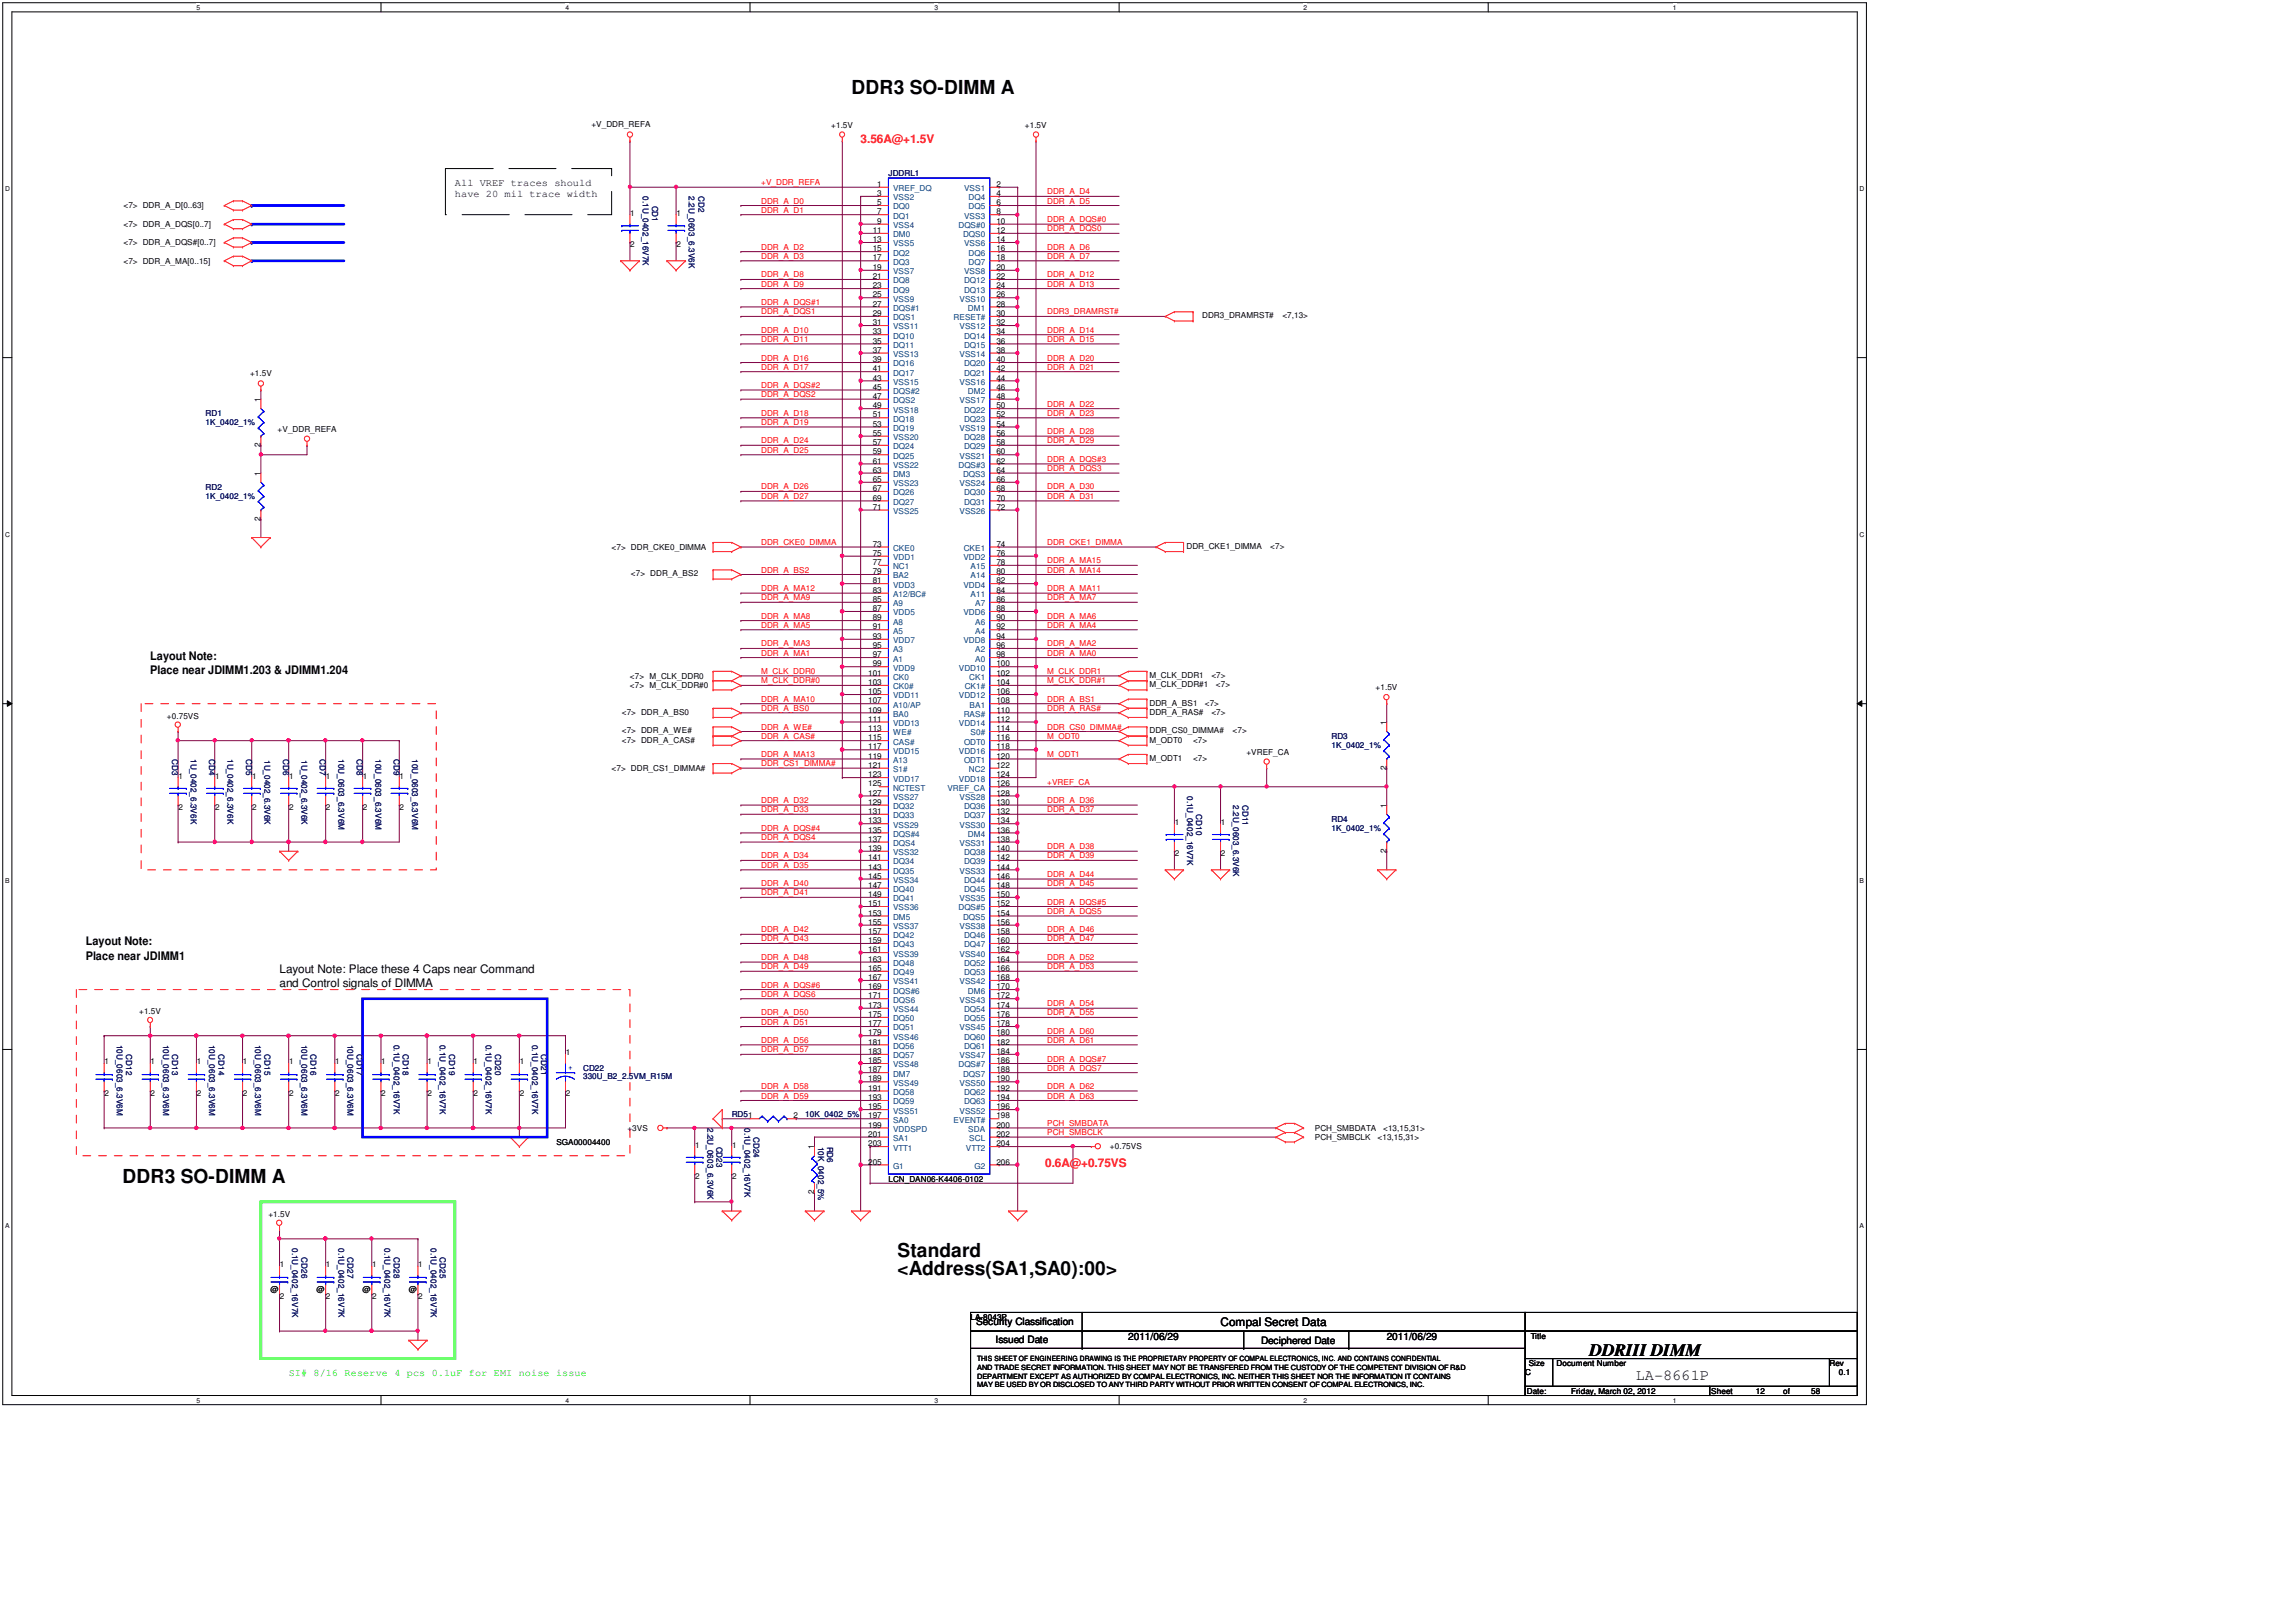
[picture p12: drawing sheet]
<svg xmlns="http://www.w3.org/2000/svg" width="297mm" height="210mm" viewBox="0 0 297 210" stroke-linecap="round" stroke-linejoin="round" font-family="sans-serif">
<defs><g id="words">
<g font-size="2.5">
<text x="110.2" y="12.2">DDR3 SO-DIMM A</text>
<text x="15.8" y="153.1">DDR3 SO-DIMM A</text>
<text x="116.1" y="162.6">Standard</text>
<text x="116.1" y="165">&lt;Address(SA1,SA0):00&gt;</text>
</g>
<text font-size="2.2" x="205.7" y="175.5">DDRIII DIMM</text>
<text font-size="2" x="211.6" y="178.6">LA-8661P</text>
<g font-size="1.5" fill="#f00">
<text x="111.3" y="18.5">3.56A@+1.5V</text>
<text x="135.2" y="151">0.6A@+0.75VS</text>
</g>
<g font-size="1.5">
<text x="19.4" y="85.4">Layout Note:</text>
<text x="19.4" y="87.2">Place near JDIMM1.203 &amp; JDIMM1.204</text>
<text x="11.1" y="122.3">Layout Note:</text>
<text x="11.1" y="124.2">Place near JDIMM1</text>
<text x="36.2" y="125.9">Layout Note: Place these 4 Caps near Command</text>
<text x="36.2" y="127.7">and Control signals of DIMMA</text>
<text x="157.9" y="171.6">Compal Secret Data</text>
</g>
<g font-size="1.3">
<text x="58.9" y="24.1">All VREF traces should</text>
<text x="58.9" y="25.5">have 20 mil trace width</text>
<text x="126.3" y="171.5">Security Classification</text>
<text x="128.8" y="173.8">Issued Date</text>
<text x="146" y="173.4">2011/06/29</text>
<text x="163.2" y="173.9">Deciphered Date</text>
<text x="179.4" y="173.4">2011/06/29</text>
</g>
<text font-size="1.3" fill="#0f0" x="37.3" y="178.1">SI# 8/16 Reserve 4 pcs 0.1uF for EMI noise issue</text>
<g font-size="1.1">
<text x="76.5" y="16.5">+V_DDR_REFA</text>
<text x="107.5" y="16.6">+1.5V</text>
<text x="132.6" y="16.6">+1.5V</text>
<text x="16" y="29.4">&lt;7&gt; DDR_A_DQS[0..7]</text>
<text x="16" y="27">&lt;7&gt; DDR_A_D[0..63]</text>
<text x="81.5" y="28">1</text>
<text x="87.5" y="28">1</text>
<text x="113.5" y="24.2">1</text>
<text x="113.5" y="25.4">3</text>
<text x="113.5" y="26.6">5</text>
<text x="113.5" y="27.7">7</text>
<text x="113.5" y="29">9</text>
<text x="128.9" y="24.2">2</text>
<text x="128.9" y="25.4">4</text>
<text x="128.9" y="26.6">6</text>
<text x="128.9" y="27.7">8</text>
<text x="128.9" y="29">10</text>
<text x="16" y="31.8">&lt;7&gt; DDR_A_DQS#[0..7]</text>
<text x="16" y="34.1">&lt;7&gt; DDR_A_MA[0..15]</text>
<text x="81.5" y="32">2</text>
<text x="87.5" y="32">2</text>
<text x="112.9" y="30.2">11</text>
<text x="112.9" y="31.3">13</text>
<text x="112.9" y="32.5">15</text>
<text x="112.9" y="33.7">17</text>
<text x="112.9" y="34.9">19</text>
<text x="128.9" y="30.2">12</text>
<text x="128.9" y="31.3">14</text>
<text x="128.9" y="32.5">16</text>
<text x="128.9" y="33.7">18</text>
<text x="128.9" y="34.9">20</text>
<text x="112.9" y="36.1">21</text>
<text x="112.9" y="37.3">23</text>
<text x="112.9" y="38.5">25</text>
<text x="112.9" y="39.7">27</text>
<text x="112.9" y="40.9">29</text>
<text x="128.9" y="36.1">22</text>
<text x="128.9" y="37.3">24</text>
<text x="128.9" y="38.5">26</text>
<text x="128.9" y="39.7">28</text>
<text x="128.9" y="40.9">30</text>
<text x="155.5" y="41.2">DDR3_DRAMRST#</text>
<text x="165.9" y="41.2">&lt;7,13&gt;</text>
<text x="112.9" y="42.1">31</text>
<text x="112.9" y="43.3">33</text>
<text x="112.9" y="44.5">35</text>
<text x="112.9" y="45.6">37</text>
<text x="112.9" y="46.9">39</text>
<text x="128.9" y="42.1">32</text>
<text x="128.9" y="43.3">34</text>
<text x="128.9" y="44.5">36</text>
<text x="128.9" y="45.6">38</text>
<text x="128.9" y="46.9">40</text>
<text x="32.4" y="48.7">+1.5V</text>
<text x="33.7" y="52" transform="rotate(-90 33.7 52)">1</text>
<text x="112.9" y="48.1">41</text>
<text x="112.9" y="49.2">43</text>
<text x="112.9" y="50.4">45</text>
<text x="112.9" y="51.6">47</text>
<text x="112.9" y="52.8">49</text>
<text x="128.9" y="48.1">42</text>
<text x="128.9" y="49.2">44</text>
<text x="128.9" y="50.4">46</text>
<text x="128.9" y="51.6">48</text>
<text x="128.9" y="52.8">50</text>
<text x="33.7" y="57.9" transform="rotate(-90 33.7 57.9)">2</text>
<text x="35.9" y="55.9">+V_DDR_REFA</text>
<text x="112.9" y="54">51</text>
<text x="112.9" y="55.2">53</text>
<text x="112.9" y="56.4">55</text>
<text x="112.9" y="57.6">57</text>
<text x="112.9" y="58.8">59</text>
<text x="112.9" y="60">61</text>
<text x="128.9" y="54">52</text>
<text x="128.9" y="55.2">54</text>
<text x="128.9" y="56.4">56</text>
<text x="128.9" y="57.6">58</text>
<text x="128.9" y="58.8">60</text>
<text x="128.9" y="60">62</text>
<text x="33.7" y="61.6" transform="rotate(-90 33.7 61.6)">1</text>
<text x="112.9" y="61.2">63</text>
<text x="112.9" y="62.4">65</text>
<text x="112.9" y="63.6">67</text>
<text x="112.9" y="64.8">69</text>
<text x="112.9" y="66">71</text>
<text x="128.9" y="61.2">64</text>
<text x="128.9" y="62.4">66</text>
<text x="128.9" y="63.6">68</text>
<text x="128.9" y="64.8">70</text>
<text x="128.9" y="66">72</text>
<text x="33.7" y="67.4" transform="rotate(-90 33.7 67.4)">2</text>
<text x="79.1" y="71.2">&lt;7&gt; DDR_CKE0_DIMMA</text>
<text x="112.9" y="70.7">73</text>
<text x="112.9" y="71.9">75</text>
<text x="128.9" y="70.7">74</text>
<text x="128.9" y="71.9">76</text>
<text x="153.5" y="71">DDR_CKE1_DIMMA</text>
<text x="164.3" y="71">&lt;7&gt;</text>
<text x="81.6" y="74.6">&lt;7&gt; DDR_A_BS2</text>
<text x="112.9" y="76.7">83</text>
<text x="112.9" y="77.9">85</text>
<text x="112.9" y="73.1">77</text>
<text x="112.9" y="74.3">79</text>
<text x="112.9" y="75.5">81</text>
<text x="128.9" y="76.7">84</text>
<text x="128.9" y="77.9">86</text>
<text x="128.9" y="73.1">78</text>
<text x="128.9" y="74.3">80</text>
<text x="128.9" y="75.5">82</text>
<text x="112.9" y="79.1">87</text>
<text x="112.9" y="80.3">89</text>
<text x="112.9" y="81.5">91</text>
<text x="112.9" y="82.7">93</text>
<text x="112.9" y="83.9">95</text>
<text x="128.9" y="79.1">88</text>
<text x="128.9" y="80.3">90</text>
<text x="128.9" y="81.5">92</text>
<text x="128.9" y="82.7">94</text>
<text x="128.9" y="83.9">96</text>
<text x="81.5" y="87.8">&lt;7&gt; M_CLK_DDR0</text>
<text x="81.5" y="89.1">&lt;7&gt; M_CLK_DDR#0</text>
<text x="112.3" y="87.4">101</text>
<text x="112.3" y="88.7">103</text>
<text x="112.3" y="89.8">105</text>
<text x="112.9" y="85.1">97</text>
<text x="112.9" y="86.2">99</text>
<text x="128.9" y="85.1">98</text>
<text x="128.9" y="86.2">100</text>
<text x="128.9" y="87.4">102</text>
<text x="128.9" y="88.7">104</text>
<text x="128.9" y="89.8">106</text>
<text x="148.7" y="88.9">M_CLK_DDR#1</text>
<text x="148.7" y="87.7">M_CLK_DDR1</text>
<text x="156.7" y="87.7">&lt;7&gt;</text>
<text x="157.3" y="88.9">&lt;7&gt;</text>
<text x="178" y="89.3">+1.5V</text>
<text x="21.6" y="93">+0.75VS</text>
<text x="80.4" y="92.5">&lt;7&gt; DDR_A_BS0</text>
<text x="80.4" y="94.9">&lt;7&gt; DDR_A_WE#</text>
<text x="112.3" y="91">107</text>
<text x="112.3" y="92.2">109</text>
<text x="112.3" y="93.4">111</text>
<text x="112.3" y="94.6">113</text>
<text x="112.3" y="95.8">115</text>
<text x="128.9" y="91">108</text>
<text x="128.9" y="92.2">110</text>
<text x="128.9" y="93.4">112</text>
<text x="128.9" y="94.6">114</text>
<text x="128.9" y="95.8">116</text>
<text x="148.7" y="94.9">DDR_CS0_DIMMA#</text>
<text x="148.7" y="92.5">DDR_A_RAS#</text>
<text x="148.7" y="91.3">DDR_A_BS1</text>
<text x="155.9" y="91.3">&lt;7&gt;</text>
<text x="156.7" y="92.5">&lt;7&gt;</text>
<text x="159.5" y="94.9">&lt;7&gt;</text>
<text x="179.4" y="93.8" transform="rotate(-90 179.4 93.8)">1</text>
<text x="23.1" y="100.8">1</text>
<text x="27.8" y="100.8">1</text>
<text x="32.6" y="100.8">1</text>
<text x="37.4" y="100.8">1</text>
<text x="42.2" y="100.8">1</text>
<text x="47" y="100.8">1</text>
<text x="51.7" y="100.8">1</text>
<text x="79.1" y="99.8">&lt;7&gt; DDR_CS1_DIMMA#</text>
<text x="80.4" y="96.1">&lt;7&gt; DDR_A_CAS#</text>
<text x="112.3" y="97">117</text>
<text x="112.3" y="98.2">119</text>
<text x="112.3" y="99.4">121</text>
<text x="112.3" y="100.6">123</text>
<text x="112.3" y="101.8">125</text>
<text x="128.9" y="97">118</text>
<text x="128.9" y="98.2">120</text>
<text x="128.9" y="99.4">122</text>
<text x="128.9" y="100.6">124</text>
<text x="128.9" y="101.8">126</text>
<text x="148.7" y="98.5">M_ODT1</text>
<text x="148.7" y="96.1">M_ODT0</text>
<text x="154.3" y="98.5">&lt;7&gt;</text>
<text x="154.3" y="96.1">&lt;7&gt;</text>
<text x="161.2" y="97.7">+VREF_CA</text>
<text x="179.4" y="99.7" transform="rotate(-90 179.4 99.7)">2</text>
<text x="23.1" y="104.8">2</text>
<text x="27.8" y="104.8">2</text>
<text x="32.6" y="104.8">2</text>
<text x="37.4" y="104.8">2</text>
<text x="42.2" y="104.8">2</text>
<text x="47" y="104.8">2</text>
<text x="51.7" y="104.8">2</text>
<text x="112.3" y="103">127</text>
<text x="112.3" y="104.1">129</text>
<text x="112.3" y="105.3">131</text>
<text x="112.3" y="106.6">133</text>
<text x="112.3" y="107.7">135</text>
<text x="128.9" y="103">128</text>
<text x="128.9" y="104.1">130</text>
<text x="128.9" y="105.3">132</text>
<text x="128.9" y="106.6">134</text>
<text x="128.9" y="107.7">136</text>
<text x="152" y="106.7">1</text>
<text x="157.9" y="106.7">1</text>
<text x="179.4" y="104.5" transform="rotate(-90 179.4 104.5)">1</text>
<text x="112.3" y="108.9">137</text>
<text x="112.3" y="110.1">139</text>
<text x="112.3" y="111.3">141</text>
<text x="112.3" y="112.5">143</text>
<text x="112.3" y="113.7">145</text>
<text x="128.9" y="108.9">138</text>
<text x="128.9" y="110.1">140</text>
<text x="128.9" y="111.3">142</text>
<text x="128.9" y="112.5">144</text>
<text x="128.9" y="113.7">146</text>
<text x="152" y="110.8">2</text>
<text x="157.9" y="110.8">2</text>
<text x="179.4" y="110.4" transform="rotate(-90 179.4 110.4)">2</text>
<text x="112.3" y="114.9">147</text>
<text x="112.3" y="116.1">149</text>
<text x="112.3" y="117.3">151</text>
<text x="112.3" y="118.5">153</text>
<text x="112.3" y="119.7">155</text>
<text x="128.9" y="114.9">148</text>
<text x="128.9" y="116.1">150</text>
<text x="128.9" y="117.3">152</text>
<text x="128.9" y="118.5">154</text>
<text x="128.9" y="119.7">156</text>
<text x="112.3" y="120.9">157</text>
<text x="112.3" y="122.1">159</text>
<text x="112.3" y="123.2">161</text>
<text x="112.3" y="124.5">163</text>
<text x="112.3" y="125.6">165</text>
<text x="128.9" y="120.9">158</text>
<text x="128.9" y="122.1">160</text>
<text x="128.9" y="123.2">162</text>
<text x="128.9" y="124.5">164</text>
<text x="128.9" y="125.6">166</text>
<text x="18" y="131.2">+1.5V</text>
<text x="112.3" y="126.8">167</text>
<text x="112.3" y="128">169</text>
<text x="112.3" y="129.2">171</text>
<text x="112.3" y="130.4">173</text>
<text x="112.3" y="131.6">175</text>
<text x="128.9" y="126.8">168</text>
<text x="128.9" y="128">170</text>
<text x="128.9" y="129.2">172</text>
<text x="128.9" y="130.4">174</text>
<text x="128.9" y="131.6">176</text>
<text x="13.5" y="137.8">1</text>
<text x="19.5" y="137.8">1</text>
<text x="25.5" y="137.8">1</text>
<text x="31.4" y="137.8">1</text>
<text x="37.4" y="137.8">1</text>
<text x="43.4" y="137.8">1</text>
<text x="49.3" y="137.8">1</text>
<text x="55.3" y="137.8">1</text>
<text x="61.3" y="137.8">1</text>
<text x="67.2" y="137.8">1</text>
<text x="73.2" y="136.6">1</text>
<text x="112.3" y="132.8">177</text>
<text x="112.3" y="134">179</text>
<text x="112.3" y="135.2">181</text>
<text x="112.3" y="136.4">183</text>
<text x="112.3" y="137.6">185</text>
<text x="128.9" y="132.8">178</text>
<text x="128.9" y="134">180</text>
<text x="128.9" y="135.2">182</text>
<text x="128.9" y="136.4">184</text>
<text x="128.9" y="137.6">186</text>
<text x="13.5" y="141.8">2</text>
<text x="19.5" y="141.8">2</text>
<text x="25.5" y="141.8">2</text>
<text x="31.4" y="141.8">2</text>
<text x="37.4" y="141.8">2</text>
<text x="43.4" y="141.8">2</text>
<text x="49.3" y="141.8">2</text>
<text x="55.3" y="141.8">2</text>
<text x="61.3" y="141.8">2</text>
<text x="67.2" y="141.8">2</text>
<text x="73.2" y="141.8">2</text>
<text x="112.3" y="138.8">187</text>
<text x="112.3" y="140">189</text>
<text x="112.3" y="141.1">191</text>
<text x="112.3" y="142.4">193</text>
<text x="112.3" y="143.6">195</text>
<text x="128.9" y="138.8">188</text>
<text x="128.9" y="140">190</text>
<text x="128.9" y="141.1">192</text>
<text x="128.9" y="142.4">194</text>
<text x="128.9" y="143.6">196</text>
<text x="72" y="148.1">SGA00004400</text>
<text x="81.2" y="146.3">+3VS</text>
<text x="89.9" y="148.5">1</text>
<text x="94.7" y="148.5">1</text>
<text x="102.7" y="144.7">2</text>
<text x="105.3" y="148.7" transform="rotate(-90 105.3 148.7)">1</text>
<text x="112.3" y="144.7">197</text>
<text x="112.3" y="145.9">199</text>
<text x="112.3" y="147.1">201</text>
<text x="112.3" y="148.3">203</text>
<text x="128.9" y="144.7">198</text>
<text x="128.9" y="145.9">200</text>
<text x="128.9" y="147.1">202</text>
<text x="128.9" y="148.3">204</text>
<text x="143.6" y="148.6">+0.75VS</text>
<text x="170.1" y="146.3">PCH_SMBDATA</text>
<text x="170.1" y="147.5">PCH_SMBCLK</text>
<text x="178.2" y="147.5">&lt;13,15,31&gt;</text>
<text x="178.9" y="146.3">&lt;13,15,31&gt;</text>
<text x="89.9" y="152.6">2</text>
<text x="94.7" y="152.6">2</text>
<text x="105.3" y="154.6" transform="rotate(-90 105.3 154.6)">2</text>
<text x="112.3" y="150.7">205</text>
<text x="114.9" y="152.9">LCN_DAN06-K4406-0102</text>
<text x="128.9" y="150.7">206</text>
<text x="34.7" y="157.4">+1.5V</text>
<text x="35" y="167.3">@</text>
<text x="36.2" y="164">1</text>
<text x="40.9" y="167.3">@</text>
<text x="42.2" y="164">1</text>
<text x="46.9" y="167.3">@</text>
<text x="48.1" y="164">1</text>
<text x="52.9" y="167.3">@</text>
<text x="54.1" y="164">1</text>
<text x="36.2" y="168.1">2</text>
<text x="42.2" y="168.1">2</text>
<text x="48.1" y="168.1">2</text>
<text x="54.1" y="168.1">2</text>
<text x="125.6" y="170.8">LA-8043P</text>
<text x="198" y="173.3">Title</text>
<text x="197.3" y="178">C</text>
<text x="197.8" y="176.8">Size</text>
<text x="201.4" y="176.8">Document Number</text>
<text x="236.7" y="176.8">Rev</text>
<text x="237.9" y="178">0.1</text>
<text x="197.5" y="180.4">Date:</text>
<text x="203.3" y="180.4">Friday, March 02, 2012</text>
<text x="221.4" y="180.4">Sheet</text>
<text x="227.2" y="180.4">12</text>
<text x="230.7" y="180.4">of</text>
<text x="234.3" y="180.4">58</text>
</g>
<g font-size="1.1" fill="#f00">
<text x="98.5" y="24">+V_DDR_REFA</text>
<text x="98.5" y="26.3">DDR_A_D0</text>
<text x="98.5" y="27.5">DDR_A_D1</text>
<text x="135.5" y="25.2">DDR_A_D4</text>
<text x="135.5" y="26.3">DDR_A_D5</text>
<text x="135.5" y="28.8">DDR_A_DQS#0</text>
<text x="135.5" y="29.9">DDR_A_DQS0</text>
<text x="98.5" y="33.5">DDR_A_D3</text>
<text x="98.5" y="35.9">DDR_A_D8</text>
<text x="98.5" y="32.3">DDR_A_D2</text>
<text x="135.5" y="35.9">DDR_A_D12</text>
<text x="135.5" y="32.3">DDR_A_D6</text>
<text x="135.5" y="33.5">DDR_A_D7</text>
<text x="98.5" y="37.1">DDR_A_D9</text>
<text x="98.5" y="39.5">DDR_A_DQS#1</text>
<text x="98.5" y="40.7">DDR_A_DQS1</text>
<text x="135.5" y="37.1">DDR_A_D13</text>
<text x="135.5" y="40.7">DDR3_DRAMRST#</text>
<text x="98.5" y="43.1">DDR_A_D10</text>
<text x="98.5" y="46.7">DDR_A_D16</text>
<text x="98.5" y="44.2">DDR_A_D11</text>
<text x="98.5" y="47.8">DDR_A_D17</text>
<text x="135.5" y="46.7">DDR_A_D20</text>
<text x="135.5" y="47.8">DDR_A_D21</text>
<text x="135.5" y="44.2">DDR_A_D15</text>
<text x="135.5" y="43.1">DDR_A_D14</text>
<text x="98.5" y="51.4">DDR_A_DQS2</text>
<text x="98.5" y="53.8">DDR_A_D18</text>
<text x="98.5" y="50.2">DDR_A_DQS#2</text>
<text x="135.5" y="53.8">DDR_A_D23</text>
<text x="135.5" y="52.6">DDR_A_D22</text>
<text x="98.5" y="55">DDR_A_D19</text>
<text x="98.5" y="57.4">DDR_A_D24</text>
<text x="98.5" y="58.6">DDR_A_D25</text>
<text x="135.5" y="56.2">DDR_A_D28</text>
<text x="135.5" y="57.4">DDR_A_D29</text>
<text x="135.5" y="59.8">DDR_A_DQS#3</text>
<text x="98.5" y="64.6">DDR_A_D27</text>
<text x="98.5" y="63.3">DDR_A_D26</text>
<text x="135.5" y="64.6">DDR_A_D31</text>
<text x="135.5" y="63.3">DDR_A_D30</text>
<text x="135.5" y="61">DDR_A_DQS3</text>
<text x="98.5" y="70.5">DDR_CKE0_DIMMA</text>
<text x="135.5" y="70.5">DDR_CKE1_DIMMA</text>
<text x="98.5" y="77.7">DDR_A_MA9</text>
<text x="98.5" y="74.1">DDR_A_BS2</text>
<text x="98.5" y="76.5">DDR_A_MA12</text>
<text x="135.5" y="77.7">DDR_A_MA7</text>
<text x="135.5" y="74.1">DDR_A_MA14</text>
<text x="135.5" y="76.5">DDR_A_MA11</text>
<text x="135.5" y="72.9">DDR_A_MA15</text>
<text x="98.5" y="83.7">DDR_A_MA3</text>
<text x="98.5" y="80.1">DDR_A_MA8</text>
<text x="98.5" y="81.2">DDR_A_MA5</text>
<text x="135.5" y="80.1">DDR_A_MA6</text>
<text x="135.5" y="81.2">DDR_A_MA4</text>
<text x="135.5" y="83.7">DDR_A_MA2</text>
<text x="98.5" y="84.8">DDR_A_MA1</text>
<text x="98.5" y="87.2">M_CLK_DDR0</text>
<text x="98.5" y="88.4">M_CLK_DDR#0</text>
<text x="135.5" y="84.8">DDR_A_MA0</text>
<text x="135.5" y="88.4">M_CLK_DDR#1</text>
<text x="135.5" y="87.2">M_CLK_DDR1</text>
<text x="98.5" y="90.8">DDR_A_MA10</text>
<text x="98.5" y="92">DDR_A_BS0</text>
<text x="98.5" y="95.6">DDR_A_CAS#</text>
<text x="98.5" y="94.4">DDR_A_WE#</text>
<text x="135.5" y="90.8">DDR_A_BS1</text>
<text x="135.5" y="94.4">DDR_CS0_DIMMA#</text>
<text x="135.5" y="92">DDR_A_RAS#</text>
<text x="135.5" y="95.6">M_ODT0</text>
<text x="98.5" y="99.2">DDR_CS1_DIMMA#</text>
<text x="98.5" y="98">DDR_A_MA13</text>
<text x="135.5" y="101.6">+VREF_CA</text>
<text x="135.5" y="98">M_ODT1</text>
<text x="98.5" y="105.1">DDR_A_D33</text>
<text x="98.5" y="107.5">DDR_A_DQS#4</text>
<text x="98.5" y="103.9">DDR_A_D32</text>
<text x="135.5" y="105.1">DDR_A_D37</text>
<text x="135.5" y="103.9">DDR_A_D36</text>
<text x="98.5" y="111.1">DDR_A_D34</text>
<text x="98.5" y="112.3">DDR_A_D35</text>
<text x="98.5" y="108.7">DDR_A_DQS4</text>
<text x="135.5" y="113.5">DDR_A_D44</text>
<text x="135.5" y="109.9">DDR_A_D38</text>
<text x="135.5" y="111.1">DDR_A_D39</text>
<text x="98.5" y="114.7">DDR_A_D40</text>
<text x="98.5" y="115.9">DDR_A_D41</text>
<text x="135.5" y="117.1">DDR_A_DQS#5</text>
<text x="135.5" y="118.3">DDR_A_DQS5</text>
<text x="135.5" y="114.7">DDR_A_D45</text>
<text x="98.5" y="125.4">DDR_A_D49</text>
<text x="98.5" y="121.8">DDR_A_D43</text>
<text x="98.5" y="124.3">DDR_A_D48</text>
<text x="98.5" y="120.7">DDR_A_D42</text>
<text x="135.5" y="120.7">DDR_A_D46</text>
<text x="135.5" y="124.3">DDR_A_D52</text>
<text x="135.5" y="125.4">DDR_A_D53</text>
<text x="135.5" y="121.8">DDR_A_D47</text>
<text x="98.5" y="127.8">DDR_A_DQS#6</text>
<text x="98.5" y="131.4">DDR_A_D50</text>
<text x="98.5" y="129">DDR_A_DQS6</text>
<text x="135.5" y="130.2">DDR_A_D54</text>
<text x="135.5" y="131.4">DDR_A_D55</text>
<text x="98.5" y="136.2">DDR_A_D57</text>
<text x="98.5" y="132.6">DDR_A_D51</text>
<text x="98.5" y="135">DDR_A_D56</text>
<text x="135.5" y="137.4">DDR_A_DQS#7</text>
<text x="135.5" y="133.8">DDR_A_D60</text>
<text x="135.5" y="135">DDR_A_D61</text>
<text x="98.5" y="142.2">DDR_A_D59</text>
<text x="98.5" y="140.9">DDR_A_D58</text>
<text x="135.5" y="138.6">DDR_A_DQS7</text>
<text x="135.5" y="140.9">DDR_A_D62</text>
<text x="135.5" y="142.2">DDR_A_D63</text>
<text x="135.5" y="146.9">PCH_SMBCLK</text>
<text x="135.5" y="145.7">PCH_SMBDATA</text>
</g>
<g font-size="1.1" fill="#000080">
<text x="114.9" y="22.8">JDDRL1</text>
<text x="83.1" y="25.4" transform="rotate(90 83.1 25.4)">0.1U_0402_16V7K</text>
<text x="84.4" y="26.6" transform="rotate(90 84.4 26.6)">CD1</text>
<text x="89.1" y="25.4" transform="rotate(90 89.1 25.4)">2.2U_0603_6.3V6K</text>
<text x="90.3" y="25.4" transform="rotate(90 90.3 25.4)">CD2</text>
<text x="26.6" y="53.9">RD1</text>
<text x="26.6" y="55">1K_0402_1%</text>
<text x="26.6" y="63.4">RD2</text>
<text x="26.6" y="64.6">1K_0402_1%</text>
<text x="172.3" y="95.6">RD3</text>
<text x="22.3" y="98.2" transform="rotate(90 22.3 98.2)">CD3</text>
<text x="24.7" y="98.2" transform="rotate(90 24.7 98.2)">1U_0402_6.3V6K</text>
<text x="27.1" y="98.2" transform="rotate(90 27.1 98.2)">CD4</text>
<text x="29.4" y="98.2" transform="rotate(90 29.4 98.2)">1U_0402_6.3V6K</text>
<text x="31.8" y="98.2" transform="rotate(90 31.8 98.2)">CD5</text>
<text x="34.2" y="98.3" transform="rotate(90 34.2 98.3)">1U_0402_6.3V6K</text>
<text x="36.6" y="98.2" transform="rotate(90 36.6 98.2)">CD6</text>
<text x="39" y="98.3" transform="rotate(90 39 98.3)">1U_0402_6.3V6K</text>
<text x="41.4" y="98.2" transform="rotate(90 41.4 98.2)">CD7</text>
<text x="43.8" y="98.2" transform="rotate(90 43.8 98.2)">10U_0603_6.3V6M</text>
<text x="46.2" y="98.2" transform="rotate(90 46.2 98.2)">CD8</text>
<text x="48.6" y="98.2" transform="rotate(90 48.6 98.2)">10U_0603_6.3V6M</text>
<text x="50.9" y="98.2" transform="rotate(90 50.9 98.2)">CD9</text>
<text x="53.3" y="98.2" transform="rotate(90 53.3 98.2)">10U_0603_6.3V6M</text>
<text x="172.3" y="96.8">1K_0402_1%</text>
<text x="153.6" y="103" transform="rotate(90 153.6 103)">0.1U_0402_16V7K</text>
<text x="154.8" y="105.4" transform="rotate(90 154.8 105.4)">CD10</text>
<text x="159.6" y="104.2" transform="rotate(90 159.6 104.2)">2.2U_0603_6.3V6K</text>
<text x="160.7" y="104.2" transform="rotate(90 160.7 104.2)">CD11</text>
<text x="172.3" y="106.3">RD4</text>
<text x="172.3" y="107.6">1K_0402_1%</text>
<text x="15.1" y="135.2" transform="rotate(90 15.1 135.2)">10U_0603_6.3V6M</text>
<text x="16.3" y="136.4" transform="rotate(90 16.3 136.4)">CD12</text>
<text x="21.1" y="135.2" transform="rotate(90 21.1 135.2)">10U_0603_6.3V6M</text>
<text x="22.3" y="136.4" transform="rotate(90 22.3 136.4)">CD13</text>
<text x="27.1" y="135.2" transform="rotate(90 27.1 135.2)">10U_0603_6.3V6M</text>
<text x="28.2" y="136.4" transform="rotate(90 28.2 136.4)">CD14</text>
<text x="33" y="135.2" transform="rotate(90 33 135.2)">10U_0603_6.3V6M</text>
<text x="34.2" y="136.4" transform="rotate(90 34.2 136.4)">CD15</text>
<text x="39" y="135.2" transform="rotate(90 39 135.2)">10U_0603_6.3V6M</text>
<text x="40.2" y="136.4" transform="rotate(90 40.2 136.4)">CD16</text>
<text x="45" y="135.2" transform="rotate(90 45 135.2)">10U_0603_6.3V6M</text>
<text x="46.2" y="136.4" transform="rotate(90 46.2 136.4)">CD17</text>
<text x="50.9" y="135.2" transform="rotate(90 50.9 135.2)">0.1U_0402_16V7K</text>
<text x="52.1" y="136.4" transform="rotate(90 52.1 136.4)">CD18</text>
<text x="56.9" y="135.2" transform="rotate(90 56.9 135.2)">0.1U_0402_16V7K</text>
<text x="58.1" y="136.4" transform="rotate(90 58.1 136.4)">CD19</text>
<text x="62.9" y="135.2" transform="rotate(90 62.9 135.2)">0.1U_0402_16V7K</text>
<text x="64.1" y="136.4" transform="rotate(90 64.1 136.4)">CD20</text>
<text x="68.8" y="135.2" transform="rotate(90 68.8 135.2)">0.1U_0402_16V7K</text>
<text x="70" y="136.4" transform="rotate(90 70 136.4)">CD21</text>
<text x="75.4" y="138.6">CD22</text>
<text x="75.4" y="139.7">330U_B2_2.5VM_R15M</text>
<text x="91.5" y="146" transform="rotate(90 91.5 146)">2.2U_0603_6.3V6K</text>
<text x="92.7" y="148.4" transform="rotate(90 92.7 148.4)">CD23</text>
<text x="94.7" y="144.6">RD51</text>
<text x="96.3" y="146" transform="rotate(90 96.3 146)">0.1U_0402_16V7K</text>
<text x="97.5" y="147.2" transform="rotate(90 97.5 147.2)">CD24</text>
<text x="104.2" y="144.6">10K_0402_5%</text>
<text x="105.8" y="148.4" transform="rotate(90 105.8 148.4)">10K_0402_5%</text>
<text x="107" y="148.4" transform="rotate(90 107 148.4)">RD6</text>
<text x="37.8" y="161.5" transform="rotate(90 37.8 161.5)">0.1U_0402_16V7K</text>
<text x="43.8" y="161.5" transform="rotate(90 43.8 161.5)">0.1U_0402_16V7K</text>
<text x="49.8" y="161.5" transform="rotate(90 49.8 161.5)">0.1U_0402_16V7K</text>
<text x="55.7" y="161.5" transform="rotate(90 55.7 161.5)">0.1U_0402_16V7K</text>
<text x="39" y="162.7" transform="rotate(90 39 162.7)">CD26</text>
<text x="45" y="162.7" transform="rotate(90 45 162.7)">CD27</text>
<text x="50.9" y="162.7" transform="rotate(90 50.9 162.7)">CD28</text>
<text x="56.9" y="162.7" transform="rotate(90 56.9 162.7)">CD25</text>
</g>
<g font-size="1.1" fill="#004080">
<text x="115.5" y="24.7">VREF_DQ</text>
<text x="115.5" y="25.9">VSS2</text>
<text x="115.5" y="27.1">DQ0</text>
<text x="115.5" y="28.3">DQ1</text>
<text x="115.5" y="29.5">VSS4</text>
<text x="124" y="29.5">DQS#0</text>
<text x="124.7" y="24.7">VSS1</text>
<text x="124.7" y="28.3">VSS3</text>
<text x="125.3" y="25.9">DQ4</text>
<text x="125.3" y="27.1">DQ5</text>
<text x="115.5" y="30.7">DM0</text>
<text x="115.5" y="31.9">VSS5</text>
<text x="115.5" y="33.1">DQ2</text>
<text x="115.5" y="34.3">DQ3</text>
<text x="115.5" y="35.5">VSS7</text>
<text x="124.6" y="30.7">DQS0</text>
<text x="124.7" y="31.9">VSS6</text>
<text x="124.7" y="35.5">VSS8</text>
<text x="125.3" y="33.1">DQ6</text>
<text x="125.3" y="34.3">DQ7</text>
<text x="115.5" y="36.7">DQ8</text>
<text x="115.5" y="37.9">DQ9</text>
<text x="115.5" y="39">VSS9</text>
<text x="115.5" y="40.2">DQS#1</text>
<text x="115.5" y="41.5">DQS1</text>
<text x="123.4" y="41.5">RESET#</text>
<text x="124.1" y="39">VSS10</text>
<text x="124.7" y="36.7">DQ12</text>
<text x="124.7" y="37.9">DQ13</text>
<text x="125.2" y="40.2">DM1</text>
<text x="115.5" y="42.6">VSS11</text>
<text x="115.5" y="43.8">DQ10</text>
<text x="115.5" y="45">DQ11</text>
<text x="115.5" y="46.2">VSS13</text>
<text x="115.5" y="47.4">DQ16</text>
<text x="124.1" y="42.6">VSS12</text>
<text x="124.1" y="46.2">VSS14</text>
<text x="124.7" y="43.8">DQ14</text>
<text x="124.7" y="45">DQ15</text>
<text x="124.7" y="47.4">DQ20</text>
<text x="115.5" y="48.6">DQ17</text>
<text x="115.5" y="49.8">VSS15</text>
<text x="115.5" y="51">DQS#2</text>
<text x="115.5" y="52.2">DQS2</text>
<text x="115.5" y="53.4">VSS18</text>
<text x="124.1" y="49.8">VSS16</text>
<text x="124.1" y="52.2">VSS17</text>
<text x="124.7" y="48.6">DQ21</text>
<text x="124.7" y="53.4">DQ22</text>
<text x="125.2" y="51">DM2</text>
<text x="115.5" y="54.6">DQ18</text>
<text x="115.5" y="55.8">DQ19</text>
<text x="115.5" y="56.9">VSS20</text>
<text x="115.5" y="58.1">DQ24</text>
<text x="115.5" y="59.4">DQ25</text>
<text x="124.1" y="55.8">VSS19</text>
<text x="124.1" y="59.4">VSS21</text>
<text x="124.7" y="54.6">DQ23</text>
<text x="124.7" y="56.9">DQ28</text>
<text x="124.7" y="58.1">DQ29</text>
<text x="115.5" y="60.5">VSS22</text>
<text x="115.5" y="61.7">DM3</text>
<text x="115.5" y="62.9">VSS23</text>
<text x="115.5" y="64.1">DQ26</text>
<text x="115.5" y="65.3">DQ27</text>
<text x="124" y="60.5">DQS#3</text>
<text x="124.1" y="62.9">VSS24</text>
<text x="124.6" y="61.7">DQS3</text>
<text x="124.7" y="64.1">DQ30</text>
<text x="124.7" y="65.3">DQ31</text>
<text x="115.5" y="66.5">VSS25</text>
<text x="115.5" y="71.3">CKE0</text>
<text x="124.1" y="66.5">VSS26</text>
<text x="124.7" y="71.3">CKE1</text>
<text x="115.5" y="77.3">A12/BC#</text>
<text x="115.5" y="72.5">VDD1</text>
<text x="115.5" y="73.7">NC1</text>
<text x="115.5" y="74.9">BA2</text>
<text x="115.5" y="76">VDD3</text>
<text x="124.6" y="72.5">VDD2</text>
<text x="124.6" y="76">VDD4</text>
<text x="125.6" y="77.3">A11</text>
<text x="125.6" y="73.7">A15</text>
<text x="125.6" y="74.9">A14</text>
<text x="115.5" y="78.5">A9</text>
<text x="115.5" y="79.6">VDD5</text>
<text x="115.5" y="80.8">A8</text>
<text x="115.5" y="82">A5</text>
<text x="115.5" y="83.2">VDD7</text>
<text x="124.6" y="79.6">VDD6</text>
<text x="124.6" y="83.2">VDD8</text>
<text x="126.2" y="78.5">A7</text>
<text x="126.2" y="80.8">A6</text>
<text x="126.2" y="82">A4</text>
<text x="115.5" y="84.4">A3</text>
<text x="115.5" y="85.6">A1</text>
<text x="115.5" y="86.8">VDD9</text>
<text x="115.5" y="88">CK0</text>
<text x="115.5" y="89.2">CK0#</text>
<text x="124" y="86.8">VDD10</text>
<text x="124.8" y="89.2">CK1#</text>
<text x="125.4" y="88">CK1</text>
<text x="126.2" y="84.4">A2</text>
<text x="126.2" y="85.6">A0</text>
<text x="115.5" y="90.4">VDD11</text>
<text x="115.5" y="91.6">A10/AP</text>
<text x="115.5" y="92.8">BA0</text>
<text x="115.5" y="93.9">VDD13</text>
<text x="115.5" y="95.2">WE#</text>
<text x="124" y="90.4">VDD12</text>
<text x="124" y="93.9">VDD14</text>
<text x="124.7" y="92.8">RAS#</text>
<text x="125.4" y="91.6">BA1</text>
<text x="125.6" y="95.2">S0#</text>
<text x="115.5" y="96.4">CAS#</text>
<text x="115.5" y="97.5">VDD15</text>
<text x="115.5" y="98.7">A13</text>
<text x="115.5" y="99.9">S1#</text>
<text x="115.5" y="101.1">VDD17</text>
<text x="124" y="97.5">VDD16</text>
<text x="124" y="101.1">VDD18</text>
<text x="124.7" y="96.4">ODT0</text>
<text x="124.7" y="98.7">ODT1</text>
<text x="125.4" y="99.9">NC2</text>
<text x="115.5" y="102.3">NCTEST</text>
<text x="115.5" y="103.5">VSS27</text>
<text x="115.5" y="104.7">DQ32</text>
<text x="115.5" y="105.9">DQ33</text>
<text x="115.5" y="107.1">VSS29</text>
<text x="122.6" y="102.3">VREF_CA</text>
<text x="124.1" y="103.5">VSS28</text>
<text x="124.1" y="107.1">VSS30</text>
<text x="124.7" y="104.7">DQ36</text>
<text x="124.7" y="105.9">DQ37</text>
<text x="115.5" y="108.3">DQS#4</text>
<text x="115.5" y="109.5">DQS4</text>
<text x="115.5" y="110.7">VSS32</text>
<text x="115.5" y="111.8">DQ34</text>
<text x="115.5" y="113.1">DQ35</text>
<text x="124.1" y="109.5">VSS31</text>
<text x="124.1" y="113.1">VSS33</text>
<text x="124.7" y="110.7">DQ38</text>
<text x="124.7" y="111.8">DQ39</text>
<text x="125.2" y="108.3">DM4</text>
<text x="115.5" y="114.3">VSS34</text>
<text x="115.5" y="115.4">DQ40</text>
<text x="115.5" y="116.6">DQ41</text>
<text x="115.5" y="117.8">VSS36</text>
<text x="115.5" y="119">DM5</text>
<text x="124" y="117.8">DQS#5</text>
<text x="124.1" y="116.6">VSS35</text>
<text x="124.6" y="119">DQS5</text>
<text x="124.7" y="114.3">DQ44</text>
<text x="124.7" y="115.4">DQ45</text>
<text x="115.5" y="120.2">VSS37</text>
<text x="115.5" y="121.4">DQ42</text>
<text x="115.5" y="122.6">DQ43</text>
<text x="115.5" y="123.8">VSS39</text>
<text x="115.5" y="125">DQ48</text>
<text x="124.1" y="120.2">VSS38</text>
<text x="124.1" y="123.8">VSS40</text>
<text x="124.7" y="121.4">DQ46</text>
<text x="124.7" y="122.6">DQ47</text>
<text x="124.7" y="125">DQ52</text>
<text x="115.5" y="126.2">DQ49</text>
<text x="115.5" y="127.4">VSS41</text>
<text x="115.5" y="128.6">DQS#6</text>
<text x="115.5" y="129.8">DQS6</text>
<text x="115.5" y="131">VSS44</text>
<text x="124.1" y="127.4">VSS42</text>
<text x="124.1" y="129.8">VSS43</text>
<text x="124.7" y="126.2">DQ53</text>
<text x="124.7" y="131">DQ54</text>
<text x="125.2" y="128.6">DM6</text>
<text x="115.5" y="132.2">DQ50</text>
<text x="115.5" y="133.4">DQ51</text>
<text x="115.5" y="134.5">VSS46</text>
<text x="115.5" y="135.7">DQ56</text>
<text x="115.5" y="137">DQ57</text>
<text x="124.1" y="133.4">VSS45</text>
<text x="124.1" y="137">VSS47</text>
<text x="124.7" y="132.2">DQ55</text>
<text x="124.7" y="134.5">DQ60</text>
<text x="124.7" y="135.7">DQ61</text>
<text x="115.5" y="138.1">VSS48</text>
<text x="115.5" y="139.3">DM7</text>
<text x="115.5" y="140.5">VSS49</text>
<text x="115.5" y="141.7">DQ58</text>
<text x="115.5" y="142.9">DQ59</text>
<text x="124" y="138.1">DQS#7</text>
<text x="124.1" y="140.5">VSS50</text>
<text x="124.6" y="139.3">DQS7</text>
<text x="124.7" y="141.7">DQ62</text>
<text x="124.7" y="142.9">DQ63</text>
<text x="115.5" y="144.1">VSS51</text>
<text x="115.5" y="145.3">SA0</text>
<text x="115.5" y="146.5">VDDSPD</text>
<text x="115.5" y="147.7">SA1</text>
<text x="115.5" y="148.9">VTT1</text>
<text x="123.4" y="145.3">EVENT#</text>
<text x="124.1" y="144.1">VSS52</text>
<text x="125" y="148.9">VTT2</text>
<text x="125.3" y="146.5">SDA</text>
<text x="125.4" y="147.7">SCL</text>
<text x="115.5" y="151.3">G1</text>
<text x="126.1" y="151.3">G2</text>
</g>
<text font-size="1.1" fill="#00f" x="73.5" y="138.4">+</text>
<g font-size=".9">
<text x="25.4" y="1.3">5</text>
<text x="73.2" y="1.3">4</text>
<text x="120.9" y="1.3">3</text>
<text x="168.7" y="1.3">2</text>
<text x="216.4" y="1.3">1</text>
<text x=".6" y="24.7">D</text>
<text x="240.6" y="24.7">D</text>
<text x=".6" y="69.4">C</text>
<text x="240.6" y="69.4">C</text>
<text x=".6" y="114.2">B</text>
<text x="240.6" y="114.2">B</text>
<text x=".6" y="159">A</text>
<text x="240.6" y="159">A</text>
<text x="126.4" y="176.2">THIS SHEET OF ENGINEERING DRAWING IS THE PROPRIETARY PROPERTY OF COMPAL ELECTRONICS, INC. AND CONTAINS CONFIDENTIAL</text>
<text x="126.4" y="177.3">AND TRADE SECRET INFORMATION. THIS SHEET MAY NOT BE TRANSFERED FROM THE CUSTODY OF THE COMPETENT DIVISION OF R&amp;D</text>
<text x="126.4" y="179.5">MAY BE USED BY OR DISCLOSED TO ANY THIRD PARTY WITHOUT PRIOR WRITTEN CONSENT OF COMPAL ELECTRONICS, INC.</text>
<text x="126.4" y="178.4">DEPARTMENT EXCEPT AS AUTHORIZED BY COMPAL ELECTRONICS, INC. NEITHER THIS SHEET NOR THE INFORMATION IT CONTAINS</text>
<text x="25.4" y="181.5">5</text>
<text x="73.2" y="181.5">4</text>
<text x="120.9" y="181.5">3</text>
<text x="168.7" y="181.5">2</text>
<text x="216.4" y="181.5">1</text>
</g>
</g></defs>
<path d="M.4 .4h241.1v181.4h-241.1zM1.5 1.5h238.8v179.1h-238.8z" fill="none" stroke="#000" stroke-width=".13"/>
<g fill="#fff">
<path d="M25.4 .5h.5v1h-.5z"/>
<path d="M25.4 180.7h.5v1h-.5z"/>
</g>
<path d="M49.3 .4v1.1M49.3 180.6v1.2" fill="none" stroke="#000" stroke-width=".13"/>
<g fill="#fff">
<path d="M73.2 .5h.4v1h-.4z"/>
<path d="M73.2 180.7h.4v1h-.4z"/>
</g>
<path d="M97 .4v1.1M97 180.6v1.2" fill="none" stroke="#000" stroke-width=".13"/>
<g fill="#fff">
<path d="M120.9 .5h.5v1h-.5z"/>
<path d="M120.9 180.7h.5v1h-.5z"/>
</g>
<path d="M144.8 .4v1.1M144.8 180.6v1.2" fill="none" stroke="#000" stroke-width=".13"/>
<g fill="#fff">
<path d="M168.7 .5h.4v1h-.4z"/>
<path d="M168.7 180.7h.4v1h-.4z"/>
</g>
<path d="M192.5 .4v1.1M192.5 180.6v1.2" fill="none" stroke="#000" stroke-width=".13"/>
<g fill="#fff">
<path d="M216.4 .5h.5v1h-.5z"/>
<path d="M216.4 180.7h.5v1h-.5z"/>
<path d="M.6 23.9h.6v1h-.6z"/>
<path d="M240.6 23.9h.6v1h-.6z"/>
<path d="M.6 68.6h.6v1h-.6z"/>
<path d="M240.6 68.6h.6v1h-.6z"/>
</g>
<path d="M.4 46.3h1.1M240.3 46.3h1.2" fill="none" stroke="#000" stroke-width=".13"/>
<g fill="#fff">
<path d="M.6 113.4h.6v1h-.6z"/>
<path d="M240.6 113.4h.5v1h-.5z"/>
</g>
<path d="M.4 91.1h1.1M.9 90.7l.6 .4-.6 .3zM240.3 91.1l.6-.4v.7zM240.3 91.1h1.2" fill="none" stroke="#000" stroke-width=".13"/>
<path d="M.9 90.7l.6 .4-.6 .3zM240.3 91.1l.6-.4v.7z" fill="#000"/>
<g fill="#fff">
<path d="M.6 158.2h.6v.9h-.6z"/>
<path d="M240.6 158.2h.5v.9h-.5z"/>
</g>
<path d="M.4 135.8h1.1M240.3 135.8h1.2" fill="none" stroke="#000" stroke-width=".13"/>
<path d="M129.2 128.1h.1M131.7 126.9h.1M131.7 126.9v1.2h-2.5" fill="none" stroke="#800040" stroke-width=".13"/>
<path d="M131.5 126.7h.3v.1v.2l-.2 .1-.1-.1z" fill-rule="evenodd" fill="#f0f"/>
<path d="M131.5 126.7h.3v.1v.2l-.2 .1-.1-.1z" fill="none" stroke="#f0f" stroke-width=".13"/>
<path d="M179.4 91.1h.1M179.4 91.1v2.3M179.4 110.2h.1M179.4 101.8h.1M179.4 101.8v2.4M179.4 110.2v2.4" fill="none" stroke="#800040" stroke-width=".13"/>
<path d="M179.2 101.6h.3l.1 .2-.1 .1-.1 .1-.2-.1z" fill-rule="evenodd" fill="#f0f"/>
<path d="M179.2 101.6h.3l.1 .2-.1 .1-.1 .1-.2-.1z" fill="none" stroke="#f0f" stroke-width=".13"/>
<path d="M33.8 57.6h.1M33.8 58.9h.1M33.8 57.6v1.3M39.7 57.6h.1M39.7 57.6v1.3h-5.9" fill="none" stroke="#800040" stroke-width=".13"/>
<path d="M33.6 58.7h.3l.1 .1-.1 .1-.1 .1-.2-.1z" fill-rule="evenodd" fill="#f0f"/>
<path d="M33.6 58.7h.3l.1 .1-.1 .1-.1 .1-.2-.1z" fill="none" stroke="#f0f" stroke-width=".13"/>
<path d="M33.8 58.9h.1M33.8 50.5h.1M33.8 50.5v1.2M33.8 58.9v2.3M33.8 67.2h.1M33.8 67.2v2.4M157.9 101.8h.1M157.9 101.8h6" fill="none" stroke="#800040" stroke-width=".13"/>
<path d="M157.8 101.6h.2l.1 .2-.1 .1-.1 .1-.1-.1z" fill-rule="evenodd" fill="#f0f"/>
<path d="M157.8 101.6h.2l.1 .2-.1 .1-.1 .1-.1-.1z" fill="none" stroke="#f0f" stroke-width=".13"/>
<path d="M129.2 101.8h.1M129.2 101.8h28.7M151.9 101.8h.1M151.9 110.2h.1M151.9 101.8v4.8M151.9 110.2v2.4M157.9 101.8h.1M157.9 110.2h.1M157.9 101.8v4.8M157.9 110.2v2.4" fill="none" stroke="#800040" stroke-width=".13"/>
<path d="M151.8 101.6h.3v.2v.1l-.2 .1-.1-.1z" fill-rule="evenodd" fill="#f0f"/>
<path d="M151.8 101.6h.3v.2v.1l-.2 .1-.1-.1z" fill="none" stroke="#f0f" stroke-width=".13"/>
<g fill="none" stroke="#800040" stroke-width=".13">
<path d="M129.2 36.2h.1M129.2 32.6h.1M129.2 36.2h15.6M129.2 32.6h15.6M95.8 70.8h.1M95.8 70.8h18M109 75.5h.1M109 75.5h4.8M111.3 66h.1M111.3 66v37M129.2 64.8h.1M129.2 77.9h.1"/>
<path d="M129.2 64.8h15.6M129.2 77.9h18M42.1 95.8h.1M42.1 95.8h4.8M51.7 95.8h.1M51.7 95.8v4.8M95.8 83.9h.1M95.8 99.4h.1M95.8 83.9h18M95.8 99.4h18M129.2 82.7h.1M129.2 82.7h4.8"/>
<path d="M111.3 130.5h.1M111.3 130.5h2.5M93.4 144.8h.1M93.4 144.8h3.6M95.8 142.4h.1M95.8 142.4h18M103 144.8h.1M103 144.8h10.8M112.6 148.4h.1M112.6 148.4h1.2"/>
</g>
<path d="M111.2 65.8h.3l.1 .2-.1 .1-.2 .1-.1-.1z" fill-rule="evenodd" fill="#f0f"/>
<path d="M111.2 65.8h.3l.1 .2-.1 .1-.2 .1-.1-.1z" fill="none" stroke="#f0f" stroke-width=".13"/>
<path d="M111.3 42.1h.1M111.3 42.1v3.6" fill="none" stroke="#800040" stroke-width=".13"/>
<path d="M111.2 41.9h.3l.1 .2-.1 .1-.2 .1-.1-.1z" fill-rule="evenodd" fill="#f0f"/>
<path d="M111.2 41.9h.3l.1 .2-.1 .1-.2 .1-.1-.1z" fill="none" stroke="#f0f" stroke-width=".13"/>
<path d="M129.2 85.1h.1M129.2 85.1h18M111.3 138.8h.1M111.3 138.8v1.2" fill="none" stroke="#800040" stroke-width=".13"/>
<path d="M111.2 138.6h.3l.1 .2-.1 .1-.2 .1-.1-.1z" fill-rule="evenodd" fill="#f0f"/>
<path d="M111.2 138.6h.3l.1 .2-.1 .1-.2 .1-.1-.1z" fill="none" stroke="#f0f" stroke-width=".13"/>
<path d="M111.3 31.4h.1M111.3 31.4v3.6M129.2 100.6h.1M129.2 100.6h4.8" fill="none" stroke="#800040" stroke-width=".13"/>
<path d="M111.2 31.2h.3l.1 .1-.1 .2-.2 .1-.1-.1z" fill-rule="evenodd" fill="#f0f"/>
<path d="M111.2 31.2h.3l.1 .1-.1 .2-.2 .1-.1-.1z" fill="none" stroke="#f0f" stroke-width=".13"/>
<g fill="none" stroke="#800040" stroke-width=".13">
<path d="M95.8 26.6h.1M95.8 26.6h18M129.2 25.4h.1M129.2 25.4h15.6M95.8 55.3h.1M95.8 55.3h18M111.3 52.9h.1M111.3 52.9h2.5M129.2 56.4h.1M129.2 56.4h15.6M109 93.4h.1M109 93.4h4.8"/>
<path d="M129.2 86.3h.1M129.2 86.3h4.8M111.3 117.3h.1M111.3 117.3h2.5M129.2 117.3h.1M129.2 117.3h18M95.8 136.4h.1M95.8 132.8h.1M95.8 136.4h18M95.8 132.8h18M111.3 134h.1M111.3 134h2.5"/>
<path d="M129.2 138.8h.1M129.2 120.9h.1M129.2 138.8h18M129.2 120.9h18M105.4 147.2h.1M105.4 147.2h8.4M105.4 147.2v1.2M112.6 148.4h.1M112.6 148.4v4.7"/>
</g>
<path d="M111.2 133.9h.3l.1 .1-.1 .2h-.2h-.1z" fill-rule="evenodd" fill="#f0f"/>
<path d="M111.2 133.9h.3l.1 .1-.1 .2h-.2h-.1z" fill="none" stroke="#f0f" stroke-width=".13"/>
<g fill="none" stroke="#800040" stroke-width=".13">
<path d="M95.8 51.7h.1M95.8 51.7h18M109 79.1h.1M109 79.1h4.8M129.2 63.6h.1M129.2 61.2h.1M129.2 63.6h15.6M129.2 61.2h15.6M95.8 105.4h.1M95.8 105.4h18M129.2 113.8h.1M129.2 106.6h.1"/>
<path d="M129.2 113.8h18M129.2 106.6h2.5M94.7 146h.1M94.7 146v2.4M94.7 146h19.1M95.8 141.2h.1M95.8 141.2h18"/>
</g>
<path d="M94.5 145.8h.3v.2v.1l-.2 .1-.1-.1z" fill-rule="evenodd" fill="#f0f"/>
<path d="M94.5 145.8h.3v.2v.1l-.2 .1-.1-.1z" fill="none" stroke="#f0f" stroke-width=".13"/>
<path d="M111.3 25.4h.1M111.3 25.4h2.5M129.2 72h.1M129.2 72h4.8M95.8 80.3h.1M95.8 80.3h18M134 97h.1M134 97v3.6M86.3 146h.1M86.3 146h3.6M89.9 146h.1M89.9 146v2.4" fill="none" stroke="#800040" stroke-width=".13"/>
<path d="M133.9 96.8h.3v.2v.2h-.2h-.1z" fill-rule="evenodd" fill="#f0f"/>
<path d="M133.9 96.8h.3v.2v.2h-.2h-.1z" fill="none" stroke="#f0f" stroke-width=".13"/>
<path d="M134 75.5h.1M134 75.5v3.6" fill="none" stroke="#800040" stroke-width=".13"/>
<path d="M133.9 75.4h.3v.1v.2h-.2h-.1z" fill-rule="evenodd" fill="#f0f"/>
<path d="M133.9 75.4h.3v.1v.2h-.2h-.1z" fill="none" stroke="#f0f" stroke-width=".13"/>
<path d="M134 72h.1M134 72v3.5" fill="none" stroke="#800040" stroke-width=".13"/>
<path d="M133.9 71.8h.3v.1v.2h-.2h-.1z" fill-rule="evenodd" fill="#f0f"/>
<path d="M133.9 71.8h.3v.1v.2h-.2h-.1z" fill="none" stroke="#f0f" stroke-width=".13"/>
<path d="M134 18.3h.1M134 18.3v53.7M134 89.9h.1M134 89.9v3.5" fill="none" stroke="#800040" stroke-width=".13"/>
<path d="M133.9 89.7h.3v.1v.2h-.2h-.1z" fill-rule="evenodd" fill="#f0f"/>
<path d="M133.9 89.7h.3v.1v.2h-.2h-.1z" fill="none" stroke="#f0f" stroke-width=".13"/>
<path d="M134 82.7h.1M134 82.7v3.6" fill="none" stroke="#800040" stroke-width=".13"/>
<path d="M133.9 82.5h.3v.2v.1l-.2 .1-.1-.1z" fill-rule="evenodd" fill="#f0f"/>
<path d="M133.9 82.5h.3v.2v.1l-.2 .1-.1-.1z" fill="none" stroke="#f0f" stroke-width=".13"/>
<path d="M134 79.1h.1M134 79.1v3.6" fill="none" stroke="#800040" stroke-width=".13"/>
<path d="M133.9 78.9h.3v.2v.2h-.2h-.1z" fill-rule="evenodd" fill="#f0f"/>
<path d="M133.9 78.9h.3v.2v.2h-.2h-.1z" fill="none" stroke="#f0f" stroke-width=".13"/>
<path d="M134 86.3h.1M134 86.3v3.6" fill="none" stroke="#800040" stroke-width=".13"/>
<path d="M133.9 86.1h.3v.2v.1l-.2 .1-.1-.1z" fill-rule="evenodd" fill="#f0f"/>
<path d="M133.9 86.1h.3v.2v.1l-.2 .1-.1-.1z" fill="none" stroke="#f0f" stroke-width=".13"/>
<path d="M134 93.4h.1M134 93.4v3.6" fill="none" stroke="#800040" stroke-width=".13"/>
<path d="M133.9 93.3h.3v.1v.2h-.2h-.1z" fill-rule="evenodd" fill="#f0f"/>
<path d="M133.9 93.3h.3v.1v.2h-.2h-.1z" fill="none" stroke="#f0f" stroke-width=".13"/>
<g fill="none" stroke="#800040" stroke-width=".13">
<path d="M95.8 33.8h.1M95.8 27.8h.1M95.8 37.3h.1M95.8 33.8h18M95.8 27.8h18M95.8 37.3h18M129.2 38.5h.1M129.2 33.8h.1M129.2 37.3h.1M129.2 33.8h15.6M129.2 38.5h2.5M129.2 37.3h15.6"/>
<path d="M95.8 43.3h.1M95.8 46.9h.1M95.8 43.3h18M95.8 46.9h18M129.2 57.6h.1M129.2 46.9h.1M129.2 49.3h.1M129.2 46.9h15.6M129.2 57.6h15.6M129.2 49.3h2.5M95.8 64.8h.1M95.8 77.9h.1"/>
<path d="M95.8 74.3h.1M95.8 64.8h18M95.8 77.9h18M95.8 74.3h18M95.8 91.1h.1M95.8 85.1h.1M95.8 92.3h.1M95.8 91.1h18M95.8 85.1h18M95.8 92.3h18M109 97h.1M109 82.7h.1"/>
<path d="M109 97h4.8M109 82.7h4.8M129.2 80.3h.1M129.2 89.9h.1M129.2 80.3h18M129.2 89.9h4.8M95.8 114.9h.1M95.8 107.8h.1M95.8 114.9h18M95.8 107.8h18M111.3 106.6h.1M111.3 106.6h2.5"/>
<path d="M129.2 118.5h.1M129.2 114.9h.1M129.2 114.9h18M129.2 118.5h18M95.8 128.1h.1M95.8 125.7h.1M95.8 128.1h18M95.8 125.7h18M129.2 137.6h.1M129.2 123.3h.1M129.2 124.5h.1M129.2 130.5h.1"/>
<path d="M129.2 134h.1M129.2 137.6h18M129.2 123.3h2.5M129.2 124.5h18M129.2 130.5h18M129.2 134h18M89.9 146h.1M89.9 146h4.8M94.7 151.9h.1M94.7 151.9v3.6M105.4 154.3h.1M105.4 154.3v2.4"/>
<path d="M112.6 153.1h.1M112.6 153.1h26.2M129.2 150.8h.1M129.2 150.8h2.5"/>
</g>
<path d="M89.7 145.8h.3v.2v.1l-.2 .1-.1-.1z" fill-rule="evenodd" fill="#f0f"/>
<path d="M89.7 145.8h.3v.2v.1l-.2 .1-.1-.1z" fill="none" stroke="#f0f" stroke-width=".13"/>
<g fill="none" stroke="#800040" stroke-width=".13">
<path d="M95.8 39.7h.1M95.8 39.7h18M129.2 48.1h.1M129.2 48.1h15.6M109 72h.1M109 72h4.8M129.2 75.5h.1M129.2 74.3h.1M129.2 75.5h4.8M129.2 74.3h18M95.8 95.8h.1M95.8 81.5h.1"/>
<path d="M95.8 95.8h18M95.8 81.5h18M129.2 81.5h.1M129.2 81.5h18M109 100.6h.1M109 100.6h4.8M129.2 105.4h.1M129.2 105.4h18M129.2 131.7h.1M129.2 131.7h18M131.7 136.4h.1M131.7 136.4v3.6"/>
</g>
<path d="M131.5 136.2h.3v.2v.1l-.2 .1-.1-.1z" fill-rule="evenodd" fill="#f0f"/>
<path d="M131.5 136.2h.3v.2v.1l-.2 .1-.1-.1z" fill="none" stroke="#f0f" stroke-width=".13"/>
<path d="M131.7 27.8h.1M131.7 27.8v3.6" fill="none" stroke="#800040" stroke-width=".13"/>
<path d="M131.5 27.6h.3v.2v.1l-.2 .1-.1-.1z" fill-rule="evenodd" fill="#f0f"/>
<path d="M131.5 27.6h.3v.2v.1l-.2 .1-.1-.1z" fill="none" stroke="#f0f" stroke-width=".13"/>
<path d="M131.7 66h.1M131.7 66v37" fill="none" stroke="#800040" stroke-width=".13"/>
<path d="M131.5 65.8h.3v.2v.1l-.2 .1-.1-.1z" fill-rule="evenodd" fill="#f0f"/>
<path d="M131.5 65.8h.3v.2v.1l-.2 .1-.1-.1z" fill="none" stroke="#f0f" stroke-width=".13"/>
<path d="M131.7 62.4h.1M131.7 62.4v3.6" fill="none" stroke="#800040" stroke-width=".13"/>
<path d="M131.5 62.3h.3v.1v.1l-.2 .1-.1-.1z" fill-rule="evenodd" fill="#f0f"/>
<path d="M131.5 62.3h.3v.1v.1l-.2 .1-.1-.1z" fill="none" stroke="#f0f" stroke-width=".13"/>
<path d="M131.7 42.1h.1M131.7 42.1v3.6" fill="none" stroke="#800040" stroke-width=".13"/>
<path d="M131.5 41.9h.3v.2v.1l-.2 .1-.1-.1z" fill-rule="evenodd" fill="#f0f"/>
<path d="M131.5 41.9h.3v.2v.1l-.2 .1-.1-.1z" fill="none" stroke="#f0f" stroke-width=".13"/>
<path d="M131.7 116.1h.1M131.7 116.1v3.6" fill="none" stroke="#800040" stroke-width=".13"/>
<path d="M131.5 116h.3v.1v.2h-.2h-.1z" fill-rule="evenodd" fill="#f0f"/>
<path d="M131.5 116h.3v.1v.2h-.2h-.1z" fill="none" stroke="#f0f" stroke-width=".13"/>
<path d="M131.7 55.3h.1M131.7 55.3v3.6" fill="none" stroke="#800040" stroke-width=".13"/>
<path d="M131.5 55.1h.3v.1v.2l-.2 .1-.1-.1z" fill-rule="evenodd" fill="#f0f"/>
<path d="M131.5 55.1h.3v.1v.2l-.2 .1-.1-.1z" fill="none" stroke="#f0f" stroke-width=".13"/>
<g fill="none" stroke="#800040" stroke-width=".13">
<path d="M95.8 57.6h.1M95.8 57.6h18M129.2 44.5h.1M129.2 54.1h.1M129.2 44.5h15.6M129.2 54.1h15.6M111.3 60h.1M111.3 60h2.5M129.2 93.4h.1M129.2 93.4h4.8M129.2 141.2h.1M129.2 141.2h18"/>
<path d="M138.8 148.4h.1M138.8 148.4v4.7"/>
</g>
<path d="M138.6 148.2h.3l.1 .1-.1 .2h-.1h-.2z" fill-rule="evenodd" fill="#f0f"/>
<path d="M138.6 148.2h.3l.1 .1-.1 .2h-.1h-.2z" fill="none" stroke="#f0f" stroke-width=".13"/>
<g fill="none" stroke="#800040" stroke-width=".13">
<path d="M111.3 29h.1M111.3 29h2.5M95.8 54.1h.1M95.8 50.5h.1M95.8 44.5h.1M95.8 54.1h18M95.8 50.5h18M95.8 44.5h18M129.2 79.1h.1M129.2 79.1h4.8M109 86.3h.1M109 86.3h4.8"/>
<path d="M95.8 111.3h.1M95.8 111.3h18M111.3 110.2h.1M111.3 110.2h2.5M129.2 112.6h.1M129.2 110.2h.1M129.2 110.2h18M129.2 112.6h2.5M95.8 135.2h.1M95.8 122.1h.1M95.8 124.5h.1M95.8 135.2h18"/>
<path d="M95.8 122.1h18M95.8 124.5h18M111.3 126.9h.1M111.3 126.9h2.5M129.2 125.7h.1M129.2 122.1h.1M129.2 125.7h18M129.2 122.1h18M129.2 143.6h.1M129.2 148.4h.1M129.2 143.6h2.5M129.2 148.4h9.6"/>
</g>
<path d="M111.2 126.7h.3l.1 .1-.1 .2-.2 .1-.1-.1z" fill-rule="evenodd" fill="#f0f"/>
<path d="M111.2 126.7h.3l.1 .1-.1 .2-.2 .1-.1-.1z" fill="none" stroke="#f0f" stroke-width=".13"/>
<g fill="none" stroke="#800040" stroke-width=".13">
<path d="M95.8 36.2h.1M95.8 36.2h18M95.8 40.9h.1M95.8 48.1h.1M95.8 40.9h18M95.8 48.1h18M129.2 60h.1M129.2 76.8h.1M129.2 60h15.6M129.2 76.8h18M95.8 87.5h.1M95.8 88.7h.1"/>
<path d="M95.8 98.2h.1M95.8 87.5h18M95.8 88.7h18M95.8 98.2h18M109 97h.1M109 97v3.6M129.2 83.9h.1M129.2 83.9h18M95.8 104.2h.1M95.8 116.1h.1M95.8 104.2h18M95.8 116.1h18"/>
<path d="M95.8 131.7h.1M95.8 131.7h18M129.2 129.2h.1M129.2 135.2h.1M129.2 129.2h2.5M129.2 135.2h18"/>
</g>
<path d="M108.8 96.8h.3l.1 .2-.1 .2h-.2h-.1z" fill-rule="evenodd" fill="#f0f"/>
<path d="M108.8 96.8h.3l.1 .2-.1 .2h-.2h-.1z" fill="none" stroke="#f0f" stroke-width=".13"/>
<path d="M109 82.7h.1M109 82.7v3.6" fill="none" stroke="#800040" stroke-width=".13"/>
<path d="M108.8 82.5h.3l.1 .2-.1 .1-.2 .1-.1-.1z" fill-rule="evenodd" fill="#f0f"/>
<path d="M108.8 82.5h.3l.1 .2-.1 .1-.2 .1-.1-.1z" fill="none" stroke="#f0f" stroke-width=".13"/>
<path d="M109 72h.1M109 72v3.5" fill="none" stroke="#800040" stroke-width=".13"/>
<path d="M108.8 71.8h.3l.1 .1-.1 .2h-.2h-.1z" fill-rule="evenodd" fill="#f0f"/>
<path d="M108.8 71.8h.3l.1 .1-.1 .2h-.2h-.1z" fill="none" stroke="#f0f" stroke-width=".13"/>
<path d="M109 93.4h.1M109 93.4v3.6" fill="none" stroke="#800040" stroke-width=".13"/>
<path d="M108.8 93.3h.3l.1 .1-.1 .2h-.2h-.1z" fill-rule="evenodd" fill="#f0f"/>
<path d="M108.8 93.3h.3l.1 .1-.1 .2h-.2h-.1z" fill="none" stroke="#f0f" stroke-width=".13"/>
<path d="M109 89.9h.1M109 89.9v3.5" fill="none" stroke="#800040" stroke-width=".13"/>
<path d="M108.8 89.7h.3l.1 .1-.1 .2h-.2h-.1z" fill-rule="evenodd" fill="#f0f"/>
<path d="M108.8 89.7h.3l.1 .1-.1 .2h-.2h-.1z" fill="none" stroke="#f0f" stroke-width=".13"/>
<path d="M109 86.3h.1M109 86.3v3.6" fill="none" stroke="#800040" stroke-width=".13"/>
<path d="M108.8 86.1h.3l.1 .2-.1 .1-.2 .1-.1-.1z" fill-rule="evenodd" fill="#f0f"/>
<path d="M108.8 86.1h.3l.1 .2-.1 .1-.2 .1-.1-.1z" fill="none" stroke="#f0f" stroke-width=".13"/>
<path d="M109 75.5h.1M109 75.5v3.6" fill="none" stroke="#800040" stroke-width=".13"/>
<path d="M108.8 75.4h.3l.1 .1-.1 .2h-.2h-.1z" fill-rule="evenodd" fill="#f0f"/>
<path d="M108.8 75.4h.3l.1 .1-.1 .2h-.2h-.1z" fill="none" stroke="#f0f" stroke-width=".13"/>
<path d="M109 79.1h.1M109 79.1v3.6" fill="none" stroke="#800040" stroke-width=".13"/>
<path d="M108.8 78.9h.3l.1 .2-.1 .2h-.2h-.1z" fill-rule="evenodd" fill="#f0f"/>
<path d="M108.8 78.9h.3l.1 .2-.1 .2h-.2h-.1z" fill="none" stroke="#f0f" stroke-width=".13"/>
<g fill="none" stroke="#800040" stroke-width=".13">
<path d="M109 18.3h.1M109 18.3v53.7M95.8 32.6h.1M95.8 32.6h18M129.2 26.6h.1M129.2 29h.1M129.2 26.6h15.6M129.2 29h15.6M95.8 58.9h.1M95.8 58.9h18M129.2 52.9h.1M129.2 43.3h.1"/>
<path d="M129.2 52.9h15.6M129.2 43.3h15.6M95.8 63.6h.1M95.8 76.8h.1M95.8 63.6h18M95.8 76.8h18M109 89.9h.1M109 89.9h4.8M129.2 97h.1M129.2 97h4.8M95.8 112.6h.1M95.8 109h.1"/>
<path d="M95.8 112.6h18M95.8 109h18M111.3 113.8h.1M111.3 119.7h.1M111.3 113.8h2.5M111.3 119.7v3.6M95.8 129.2h.1M95.8 120.9h.1M95.8 129.2h18M95.8 120.9h18M129.2 142.4h.1M129.2 142.4h18"/>
<path d="M138.8 148.4h.1M138.8 148.4h2.4"/>
</g>
<path d="M111.2 119.5h.3l.1 .2-.1 .1-.2 .1-.1-.1z" fill-rule="evenodd" fill="#f0f"/>
<path d="M111.2 119.5h.3l.1 .2-.1 .1-.2 .1-.1-.1z" fill="none" stroke="#f0f" stroke-width=".13"/>
<path d="M111.3 150.8h.1M111.3 150.8v5.9" fill="none" stroke="#800040" stroke-width=".13"/>
<path d="M111.2 150.6h.3l.1 .1-.1 .2-.2 .1-.1-.1z" fill-rule="evenodd" fill="#f0f"/>
<path d="M111.2 150.6h.3l.1 .1-.1 .2-.2 .1-.1-.1z" fill="none" stroke="#f0f" stroke-width=".13"/>
<path d="M32.6 31.4h11.9" fill="none" stroke="#00f" stroke-width=".34"/>
<circle cx="32.6" cy="31.4" r=".17" fill="#00f"/>
<path d="M32.6 33.8h11.9" fill="none" stroke="#00f" stroke-width=".34"/>
<circle cx="32.6" cy="33.8" r=".17" fill="#00f"/>
<path d="M32.6 29h11.9" fill="none" stroke="#00f" stroke-width=".34"/>
<circle cx="32.6" cy="29" r=".17" fill="#00f"/>
<path d="M32.6 26.6h11.9" fill="none" stroke="#00f" stroke-width=".34"/>
<circle cx="32.6" cy="26.6" r=".17" fill="#00f"/>
<path d="M81.5 24.2h.1M81.5 24.2h32.3M87.5 24.2h.1M87.5 31.4h.1M87.5 24.2v3.6M87.5 31.4v2.4" fill="none" stroke="#800040" stroke-width=".13"/>
<path d="M87.3 24h.3l.1 .2-.1 .1-.1 .1-.2-.1z" fill-rule="evenodd" fill="#f0f"/>
<path d="M87.3 24h.3l.1 .2-.1 .1-.1 .1-.2-.1z" fill="none" stroke="#f0f" stroke-width=".13"/>
<path d="M81.3 24h.3l.1 .2-.1 .1-.1 .1-.2-.1z" fill-rule="evenodd" fill="#f0f"/>
<path d="M81.3 24h.3l.1 .2-.1 .1-.1 .1-.2-.1z" fill="none" stroke="#f0f" stroke-width=".13"/>
<path d="M81.5 18.3h.1M81.5 18.3v9.5M81.5 24.2h.1M81.5 31.4h.1M81.5 31.4v2.4M111.3 45.7h.1M111.3 45.7h2.5M111.3 140h.1M111.3 140h2.5M131.7 128.1h.1M131.7 128.1v1.1" fill="none" stroke="#800040" stroke-width=".13"/>
<path d="M131.5 127.9h.3v.2v.1l-.2 .1-.1-.1z" fill-rule="evenodd" fill="#f0f"/>
<path d="M131.5 127.9h.3v.2v.1l-.2 .1-.1-.1z" fill="none" stroke="#f0f" stroke-width=".13"/>
<path d="M111.3 140h.1M111.3 140v3.6" fill="none" stroke="#800040" stroke-width=".13"/>
<path d="M111.2 139.8h.3l.1 .2-.1 .1-.2 .1-.1-.1z" fill-rule="evenodd" fill="#f0f"/>
<path d="M111.2 139.8h.3l.1 .2-.1 .1-.2 .1-.1-.1z" fill="none" stroke="#f0f" stroke-width=".13"/>
<path d="M111.3 52.9h.1M111.3 52.9v3.5" fill="none" stroke="#800040" stroke-width=".13"/>
<path d="M111.2 52.7h.3l.1 .1-.1 .2-.2 .1-.1-.1z" fill-rule="evenodd" fill="#f0f"/>
<path d="M111.2 52.7h.3l.1 .1-.1 .2-.2 .1-.1-.1z" fill="none" stroke="#f0f" stroke-width=".13"/>
<path d="M129.2 31.4h.1M129.2 31.4h2.5M131.7 31.4h.1M131.7 31.4v3.6" fill="none" stroke="#800040" stroke-width=".13"/>
<path d="M131.5 31.2h.3v.1v.2l-.2 .1-.1-.1z" fill-rule="evenodd" fill="#f0f"/>
<path d="M131.5 31.2h.3v.1v.2l-.2 .1-.1-.1z" fill="none" stroke="#f0f" stroke-width=".13"/>
<path d="M131.7 50.5h.1M131.7 50.5v1.2M129.2 66h.1M129.2 66h2.5" fill="none" stroke="#800040" stroke-width=".13"/>
<path d="M131.5 50.3h.3v.2v.1l-.2 .1-.1-.1z" fill-rule="evenodd" fill="#f0f"/>
<path d="M131.5 50.3h.3v.2v.1l-.2 .1-.1-.1z" fill="none" stroke="#f0f" stroke-width=".13"/>
<path d="M131.7 103h.1M131.7 103v3.6" fill="none" stroke="#800040" stroke-width=".13"/>
<path d="M131.5 102.8h.3v.2v.1l-.2 .1-.1-.1z" fill-rule="evenodd" fill="#f0f"/>
<path d="M131.5 102.8h.3v.2v.1l-.2 .1-.1-.1z" fill="none" stroke="#f0f" stroke-width=".13"/>
<path d="M129.2 35h.1M129.2 35h2.5M131.7 140h.1M131.7 140v3.6" fill="none" stroke="#800040" stroke-width=".13"/>
<path d="M131.5 139.8h.3v.2v.1l-.2 .1-.1-.1z" fill-rule="evenodd" fill="#f0f"/>
<path d="M131.5 139.8h.3v.2v.1l-.2 .1-.1-.1z" fill="none" stroke="#f0f" stroke-width=".13"/>
<path d="M131.7 112.6h.1M131.7 112.6v3.5" fill="none" stroke="#800040" stroke-width=".13"/>
<path d="M131.5 112.4h.3v.1v.2h-.2h-.1z" fill-rule="evenodd" fill="#f0f"/>
<path d="M131.5 112.4h.3v.1v.2h-.2h-.1z" fill="none" stroke="#f0f" stroke-width=".13"/>
<path d="M111.3 62.4h.1M111.3 62.4v3.6" fill="none" stroke="#800040" stroke-width=".13"/>
<path d="M111.2 62.3h.3l.1 .1-.1 .1-.2 .1-.1-.1z" fill-rule="evenodd" fill="#f0f"/>
<path d="M111.2 62.3h.3l.1 .1-.1 .1-.2 .1-.1-.1z" fill="none" stroke="#f0f" stroke-width=".13"/>
<path d="M131.7 132.8h.1M131.7 132.8v3.6M111.3 143.6h.1M111.3 143.6h2.5" fill="none" stroke="#800040" stroke-width=".13"/>
<path d="M131.5 132.6h.3v.2v.2l-.2 .1-.1-.1z" fill-rule="evenodd" fill="#f0f"/>
<path d="M131.5 132.6h.3v.2v.2l-.2 .1-.1-.1z" fill="none" stroke="#f0f" stroke-width=".13"/>
<path d="M111.3 38.5h.1M111.3 38.5v3.6" fill="none" stroke="#800040" stroke-width=".13"/>
<path d="M111.2 38.4h.3l.1 .1-.1 .2h-.2h-.1z" fill-rule="evenodd" fill="#f0f"/>
<path d="M111.2 38.4h.3l.1 .1-.1 .2h-.2h-.1z" fill="none" stroke="#f0f" stroke-width=".13"/>
<path d="M131.7 109h.1M131.7 109v3.6" fill="none" stroke="#800040" stroke-width=".13"/>
<path d="M131.5 108.8h.3v.1v.2l-.2 .1-.1-.1z" fill-rule="evenodd" fill="#f0f"/>
<path d="M131.5 108.8h.3v.1v.2l-.2 .1-.1-.1z" fill="none" stroke="#f0f" stroke-width=".13"/>
<path d="M111.3 49.3h.1M111.3 49.3v3.6" fill="none" stroke="#800040" stroke-width=".13"/>
<path d="M111.2 49.1h.3l.1 .1-.1 .2-.2 .1-.1-.1z" fill-rule="evenodd" fill="#f0f"/>
<path d="M111.2 49.1h.3l.1 .1-.1 .2-.2 .1-.1-.1z" fill="none" stroke="#f0f" stroke-width=".13"/>
<path d="M111.3 123.3h.1M111.3 123.3v3.6" fill="none" stroke="#800040" stroke-width=".13"/>
<path d="M111.2 123.1h.3l.1 .2-.1 .1-.2 .1-.1-.1z" fill-rule="evenodd" fill="#f0f"/>
<path d="M111.2 123.1h.3l.1 .2-.1 .1-.2 .1-.1-.1z" fill="none" stroke="#f0f" stroke-width=".13"/>
<path d="M111.3 31.4h.1M111.3 31.4h2.5M129.2 55.3h.1M129.2 55.3h2.5M111.3 119.7h.1M111.3 119.7h2.5M111.3 137.6h.1M111.3 137.6h2.5" fill="none" stroke="#800040" stroke-width=".13"/>
<path d="M111.2 137.4h.3l.1 .2-.1 .1-.2 .1-.1-.1z" fill-rule="evenodd" fill="#f0f"/>
<path d="M111.2 137.4h.3l.1 .2-.1 .1-.2 .1-.1-.1z" fill="none" stroke="#f0f" stroke-width=".13"/>
<path d="M111.3 49.3h.1M111.3 49.3h2.5M131.7 150.8h.1M131.7 150.8v5.9" fill="none" stroke="#800040" stroke-width=".13"/>
<path d="M131.5 150.6h.3v.1v.2l-.2 .1-.1-.1z" fill-rule="evenodd" fill="#f0f"/>
<path d="M131.5 150.6h.3v.1v.2l-.2 .1-.1-.1z" fill="none" stroke="#f0f" stroke-width=".13"/>
<path d="M131.7 24.2h.1M131.7 24.2v3.6M129.2 58.9h.1M129.2 58.9h2.5M111.3 62.4h.1M111.3 62.4h2.5M111.3 118.5h.1M111.3 118.5v1.2M111.3 123.3h.1M111.3 123.3h2.5M131.7 143.6h.1M131.7 143.6v7.2" fill="none" stroke="#800040" stroke-width=".13"/>
<path d="M131.5 143.4h.3v.2v.1l-.2 .1-.1-.1z" fill-rule="evenodd" fill="#f0f"/>
<path d="M131.5 143.4h.3v.2v.1l-.2 .1-.1-.1z" fill="none" stroke="#f0f" stroke-width=".13"/>
<path d="M111.3 61.2h.1M111.3 61.2v1.2M111.3 110.2h.1M111.3 110.2v3.6M94.7 155.5h.1M94.7 155.5v1.2" fill="none" stroke="#800040" stroke-width=".13"/>
<path d="M111.2 110h.3l.1 .2-.1 .1-.2 .1-.1-.1z" fill-rule="evenodd" fill="#f0f"/>
<path d="M111.2 110h.3l.1 .2-.1 .1-.2 .1-.1-.1z" fill="none" stroke="#f0f" stroke-width=".13"/>
<path d="M111.3 35h.1M111.3 35v3.5" fill="none" stroke="#800040" stroke-width=".13"/>
<path d="M111.2 34.8h.3l.1 .1-.1 .2h-.2h-.1z" fill-rule="evenodd" fill="#f0f"/>
<path d="M111.2 34.8h.3l.1 .1-.1 .2h-.2h-.1z" fill="none" stroke="#f0f" stroke-width=".13"/>
<path d="M131.7 119.7h.1M131.7 119.7v3.6" fill="none" stroke="#800040" stroke-width=".13"/>
<path d="M131.5 119.5h.3v.2v.1l-.2 .1-.1-.1z" fill-rule="evenodd" fill="#f0f"/>
<path d="M131.5 119.5h.3v.2v.1l-.2 .1-.1-.1z" fill="none" stroke="#f0f" stroke-width=".13"/>
<path d="M131.7 58.9h.1M131.7 58.9v3.5" fill="none" stroke="#800040" stroke-width=".13"/>
<path d="M131.5 58.7h.3v.1v.1l-.2 .1-.1-.1z" fill-rule="evenodd" fill="#f0f"/>
<path d="M131.5 58.7h.3v.1v.1l-.2 .1-.1-.1z" fill="none" stroke="#f0f" stroke-width=".13"/>
<path d="M131.7 129.2h.1M131.7 129.2v3.6" fill="none" stroke="#800040" stroke-width=".13"/>
<path d="M131.5 129.1h.3v.1v.2l-.2 .1-.1-.1z" fill-rule="evenodd" fill="#f0f"/>
<path d="M131.5 129.1h.3v.1v.2l-.2 .1-.1-.1z" fill="none" stroke="#f0f" stroke-width=".13"/>
<path d="M111.3 25.4h.1M111.3 25.4v3.6M111.3 56.4h.1M111.3 56.4v3.6M111.3 103h.1M111.3 103h2.5M129.2 103h.1M129.2 103h2.5" fill="none" stroke="#800040" stroke-width=".13"/>
<path d="M111.2 56.3h.3l.1 .1-.1 .2-.2 .1-.1-.1z" fill-rule="evenodd" fill="#f0f"/>
<path d="M111.2 56.3h.3l.1 .1-.1 .2-.2 .1-.1-.1z" fill="none" stroke="#f0f" stroke-width=".13"/>
<path d="M131.7 107.8h.1M131.7 107.8v1.2" fill="none" stroke="#800040" stroke-width=".13"/>
<path d="M131.5 107.6h.3v.1v.2l-.2 .1-.1-.1z" fill-rule="evenodd" fill="#f0f"/>
<path d="M131.5 107.6h.3v.1v.2l-.2 .1-.1-.1z" fill="none" stroke="#f0f" stroke-width=".13"/>
<path d="M131.7 35h.1M131.7 35v3.5" fill="none" stroke="#800040" stroke-width=".13"/>
<path d="M131.5 34.8h.3v.1v.2h-.2h-.1z" fill-rule="evenodd" fill="#f0f"/>
<path d="M131.5 34.8h.3v.1v.2h-.2h-.1z" fill="none" stroke="#f0f" stroke-width=".13"/>
<path d="M131.7 123.3h.1M131.7 123.3v3.6" fill="none" stroke="#800040" stroke-width=".13"/>
<path d="M131.5 123.1h.3v.2v.1l-.2 .1-.1-.1z" fill-rule="evenodd" fill="#f0f"/>
<path d="M131.5 123.1h.3v.2v.1l-.2 .1-.1-.1z" fill="none" stroke="#f0f" stroke-width=".13"/>
<path d="M131.7 39.7h.1M131.7 39.7v2.4h-2.5M129.2 42.1h.1" fill="none" stroke="#800040" stroke-width=".13"/>
<path d="M131.5 39.6h.3v.1v.2h-.2h-.1z" fill-rule="evenodd" fill="#f0f"/>
<path d="M131.5 39.6h.3v.1v.2h-.2h-.1z" fill="none" stroke="#f0f" stroke-width=".13"/>
<path d="M89.9 155.5h.1M89.9 155.5h4.8" fill="none" stroke="#800040" stroke-width=".13"/>
<path d="M94.5 155.3h.3v.2v.1l-.2 .1-.1-.1z" fill-rule="evenodd" fill="#f0f"/>
<path d="M94.5 155.3h.3v.2v.1l-.2 .1-.1-.1z" fill="none" stroke="#f0f" stroke-width=".13"/>
<path d="M111.3 103h.1M111.3 103v3.6" fill="none" stroke="#800040" stroke-width=".13"/>
<path d="M111.2 102.8h.3l.1 .2-.1 .1-.2 .1-.1-.1z" fill-rule="evenodd" fill="#f0f"/>
<path d="M111.2 102.8h.3l.1 .2-.1 .1-.2 .1-.1-.1z" fill="none" stroke="#f0f" stroke-width=".13"/>
<path d="M111.3 106.6h.1M111.3 106.6v3.6" fill="none" stroke="#800040" stroke-width=".13"/>
<path d="M111.2 106.4h.3l.1 .2-.1 .1-.2 .1-.1-.1z" fill-rule="evenodd" fill="#f0f"/>
<path d="M111.2 106.4h.3l.1 .2-.1 .1-.2 .1-.1-.1z" fill="none" stroke="#f0f" stroke-width=".13"/>
<path d="M111.3 56.4h.1M111.3 45.7h.1M111.3 56.4h2.5M111.3 45.7v3.6M129.2 119.7h.1M129.2 119.7h2.5" fill="none" stroke="#800040" stroke-width=".13"/>
<path d="M111.2 45.5h.3l.1 .2-.1 .1-.2 .1-.1-.1z" fill-rule="evenodd" fill="#f0f"/>
<path d="M111.2 45.5h.3l.1 .2-.1 .1-.2 .1-.1-.1z" fill="none" stroke="#f0f" stroke-width=".13"/>
<path d="M111.3 38.5h.1M111.3 30.2h.1M111.3 38.5h2.5M111.3 30.2v1.2M129.2 116.1h.1M129.2 116.1h2.5" fill="none" stroke="#800040" stroke-width=".13"/>
<path d="M131.5 116h.3v.1v.2h-.2h-.1z" fill-rule="evenodd" fill="#f0f"/>
<path d="M131.5 116h.3v.1v.2h-.2h-.1z" fill="none" stroke="#f0f" stroke-width=".13"/>
<path d="M129.2 45.7h.1M129.2 45.7h2.5M129.2 62.4h.1M129.2 62.4h2.5M111.3 126.9h.1M111.3 126.9v3.6M129.2 126.9h.1M129.2 126.9h2.5" fill="none" stroke="#800040" stroke-width=".13"/>
<path d="M111.2 126.7h.3l.1 .1-.1 .2-.2 .1-.1-.1z" fill-rule="evenodd" fill="#f0f"/>
<path d="M111.2 126.7h.3l.1 .1-.1 .2-.2 .1-.1-.1z" fill="none" stroke="#f0f" stroke-width=".13"/>
<path d="M111.3 130.5h.1M111.3 130.5v3.5" fill="none" stroke="#800040" stroke-width=".13"/>
<path d="M111.2 130.3h.3l.1 .1-.1 .2h-.2h-.1z" fill-rule="evenodd" fill="#f0f"/>
<path d="M111.2 130.3h.3l.1 .1-.1 .2h-.2h-.1z" fill="none" stroke="#f0f" stroke-width=".13"/>
<path d="M111.3 113.8h.1M111.3 113.8v3.5" fill="none" stroke="#800040" stroke-width=".13"/>
<path d="M111.2 113.6h.3l.1 .1-.1 .1-.2 .1-.1-.1z" fill-rule="evenodd" fill="#f0f"/>
<path d="M111.2 113.6h.3l.1 .1-.1 .1-.2 .1-.1-.1z" fill="none" stroke="#f0f" stroke-width=".13"/>
<path d="M129.2 24.2h.1M129.2 27.8h.1M129.2 24.2h2.5M129.2 27.8h2.5M111.3 42.1h.1M111.3 42.1h2.5M129.2 51.7h.1M129.2 51.7h2.5M131.7 45.7h.1M131.7 45.7v3.6M129.2 109h.1M129.2 109h2.5" fill="none" stroke="#800040" stroke-width=".13"/>
<path d="M131.5 45.5h.3v.2v.1l-.2 .1-.1-.1z" fill-rule="evenodd" fill="#f0f"/>
<path d="M131.5 45.5h.3v.2v.1l-.2 .1-.1-.1z" fill="none" stroke="#f0f" stroke-width=".13"/>
<path d="M111.3 35h.1M111.3 35h2.5M131.7 51.7h.1M131.7 51.7v3.6M129.2 136.4h.1M129.2 140h.1M129.2 136.4h2.5M129.2 140h2.5M89.9 151.9h.1M89.9 151.9v3.6" fill="none" stroke="#800040" stroke-width=".13"/>
<path d="M131.5 51.5h.3v.2v.1l-.2 .1-.1-.1z" fill-rule="evenodd" fill="#f0f"/>
<path d="M131.5 51.5h.3v.2v.1l-.2 .1-.1-.1z" fill="none" stroke="#f0f" stroke-width=".13"/>
<path d="M13.5 134h.1M13.5 134h5.9M13.5 134v3.6M111.3 134h.1M111.3 134v3.6M61.2 146h.1M67.2 141.2h.1M67.2 141.2v4.8h-6" fill="none" stroke="#800040" stroke-width=".13"/>
<path d="M61 145.8h.4v.2v.1l-.2 .1-.2-.1z" fill-rule="evenodd" fill="#f0f"/>
<path d="M61 145.8h.4v.2v.1l-.2 .1-.2-.1z" fill="none" stroke="#f0f" stroke-width=".13"/>
<path d="M55.3 134h.1M55.3 134h5.9" fill="none" stroke="#800040" stroke-width=".13"/>
<path d="M55.1 133.9h.3l.1 .1-.1 .2h-.2h-.1z" fill-rule="evenodd" fill="#f0f"/>
<path d="M55.1 133.9h.3l.1 .1-.1 .2h-.2h-.1z" fill="none" stroke="#f0f" stroke-width=".13"/>
<path d="M37.3 134h.1M37.3 134h6" fill="none" stroke="#800040" stroke-width=".13"/>
<path d="M37.2 133.9h.3l.1 .1-.1 .2h-.2h-.1z" fill-rule="evenodd" fill="#f0f"/>
<path d="M37.2 133.9h.3l.1 .1-.1 .2h-.2h-.1z" fill="none" stroke="#f0f" stroke-width=".13"/>
<path d="M67.2 134h.1M67.2 134v3.6M73.2 134h.1M73.2 134v2.4M13.5 141.2h.1M13.5 141.2v4.8M73.2 141.2h.1M73.2 141.2v4.8" fill="none" stroke="#800040" stroke-width=".13"/>
<path d="M67 133.9h.3l.1 .1-.1 .2h-.2h-.1z" fill-rule="evenodd" fill="#f0f"/>
<path d="M67 133.9h.3l.1 .1-.1 .2h-.2h-.1z" fill="none" stroke="#f0f" stroke-width=".13"/>
<path d="M43.3 146h.1M43.3 146h6" fill="none" stroke="#800040" stroke-width=".13"/>
<path d="M43.1 145.8h.3l.1 .2-.1 .1-.1 .1-.2-.1z" fill-rule="evenodd" fill="#f0f"/>
<path d="M43.1 145.8h.3l.1 .2-.1 .1-.1 .1-.2-.1z" fill="none" stroke="#f0f" stroke-width=".13"/>
<path d="M61.2 134h.1M61.2 134h12M67.2 134h.1" fill="none" stroke="#800040" stroke-width=".13"/>
<path d="M61 133.9h.4v.1v.2h-.2h-.2z" fill-rule="evenodd" fill="#f0f"/>
<path d="M61 133.9h.4v.1v.2h-.2h-.2z" fill="none" stroke="#f0f" stroke-width=".13"/>
<path d="M67.2 146h.1M67.2 146v1.2" fill="none" stroke="#800040" stroke-width=".13"/>
<path d="M67 145.8h.3l.1 .2-.1 .1-.2 .1-.1-.1z" fill-rule="evenodd" fill="#f0f"/>
<path d="M67 145.8h.3l.1 .2-.1 .1-.2 .1-.1-.1z" fill="none" stroke="#f0f" stroke-width=".13"/>
<path d="M19.4 146h.1M19.4 146h6M55.3 146h.1M55.3 146h5.9" fill="none" stroke="#800040" stroke-width=".13"/>
<path d="M61 145.8h.4v.2v.1l-.2 .1-.2-.1z" fill-rule="evenodd" fill="#f0f"/>
<path d="M61 145.8h.4v.2v.1l-.2 .1-.2-.1z" fill="none" stroke="#f0f" stroke-width=".13"/>
<path d="M55.1 145.8h.3l.1 .2-.1 .1-.2 .1-.1-.1z" fill-rule="evenodd" fill="#f0f"/>
<path d="M55.1 145.8h.3l.1 .2-.1 .1-.2 .1-.1-.1z" fill="none" stroke="#f0f" stroke-width=".13"/>
<path d="M43.3 134h.1M43.3 134h6" fill="none" stroke="#800040" stroke-width=".13"/>
<path d="M43.1 133.9h.3l.1 .1-.1 .2h-.1h-.2z" fill-rule="evenodd" fill="#f0f"/>
<path d="M43.1 133.9h.3l.1 .1-.1 .2h-.1h-.2z" fill="none" stroke="#f0f" stroke-width=".13"/>
<path d="M19.4 134h.1M19.4 134v3.6M25.4 146h.1M25.4 146h6M43.3 141.2h.1M43.3 141.2v4.8M67.2 146h.1M67.2 146h6" fill="none" stroke="#800040" stroke-width=".13"/>
<path d="M25.2 145.8h.3l.1 .2-.1 .1-.1 .1-.2-.1z" fill-rule="evenodd" fill="#f0f"/>
<path d="M25.2 145.8h.3l.1 .2-.1 .1-.1 .1-.2-.1z" fill="none" stroke="#f0f" stroke-width=".13"/>
<path d="M19.4 132.8h.1M19.4 132.8v1.2M25.4 134h.1M25.4 134h6M49.3 146h.1M49.3 146h6" fill="none" stroke="#800040" stroke-width=".13"/>
<path d="M25.2 133.9h.3l.1 .1-.1 .2h-.1h-.2z" fill-rule="evenodd" fill="#f0f"/>
<path d="M25.2 133.9h.3l.1 .1-.1 .2h-.1h-.2z" fill="none" stroke="#f0f" stroke-width=".13"/>
<path d="M19.4 134h.1M19.4 134h6" fill="none" stroke="#800040" stroke-width=".13"/>
<path d="M25.2 133.9h.3l.1 .1-.1 .2h-.1h-.2z" fill-rule="evenodd" fill="#f0f"/>
<path d="M25.2 133.9h.3l.1 .1-.1 .2h-.1h-.2z" fill="none" stroke="#f0f" stroke-width=".13"/>
<path d="M19.2 133.9h.4l.1 .1-.1 .2h-.2h-.2z" fill-rule="evenodd" fill="#f0f"/>
<path d="M19.2 133.9h.4l.1 .1-.1 .2h-.2h-.2z" fill="none" stroke="#f0f" stroke-width=".13"/>
<path d="M49.3 134h.1M49.3 134h6" fill="none" stroke="#800040" stroke-width=".13"/>
<path d="M55.1 133.9h.3l.1 .1-.1 .2h-.2h-.1z" fill-rule="evenodd" fill="#f0f"/>
<path d="M55.1 133.9h.3l.1 .1-.1 .2h-.2h-.1z" fill="none" stroke="#f0f" stroke-width=".13"/>
<path d="M49.1 133.9h.3l.1 .1-.1 .2h-.2h-.1z" fill-rule="evenodd" fill="#f0f"/>
<path d="M49.1 133.9h.3l.1 .1-.1 .2h-.2h-.1z" fill="none" stroke="#f0f" stroke-width=".13"/>
<path d="M31.4 134h.1M31.4 134v3.6M31.4 134h5.9M37.3 134h.1M37.3 134v3.6" fill="none" stroke="#800040" stroke-width=".13"/>
<path d="M31.2 133.9h.3l.1 .1-.1 .2h-.2h-.1z" fill-rule="evenodd" fill="#f0f"/>
<path d="M31.2 133.9h.3l.1 .1-.1 .2h-.2h-.1z" fill="none" stroke="#f0f" stroke-width=".13"/>
<path d="M49.3 141.2h.1M49.3 141.2v4.8" fill="none" stroke="#800040" stroke-width=".13"/>
<path d="M49.1 145.8h.3l.1 .2-.1 .1-.2 .1-.1-.1z" fill-rule="evenodd" fill="#f0f"/>
<path d="M49.1 145.8h.3l.1 .2-.1 .1-.2 .1-.1-.1z" fill="none" stroke="#f0f" stroke-width=".13"/>
<g fill="none" stroke="#800040" stroke-width=".13">
<path d="M25.4 134h.1M25.4 134v3.6M43.3 134h.1M43.3 134v3.6M49.3 134h.1M49.3 134v3.6M55.3 134h.1M55.3 134v3.6M61.2 134h.1M61.2 134v3.6M19.4 141.2h.1M19.4 141.2v4.8"/>
<path d="M25.4 141.2h.1M25.4 141.2v4.8M31.4 141.2h.1M31.4 141.2v4.8M37.3 141.2h.1M37.3 141.2v4.8M55.3 141.2h.1M55.3 141.2v4.8M61.2 141.2h.1M61.2 141.2v4.8"/>
</g>
<path d="M19.2 145.8h.4l.1 .2-.1 .1-.2 .1-.2-.1z" fill-rule="evenodd" fill="#f0f"/>
<path d="M19.2 145.8h.4l.1 .2-.1 .1-.2 .1-.2-.1z" fill="none" stroke="#f0f" stroke-width=".13"/>
<path d="M37.3 146h.1M37.3 146h6" fill="none" stroke="#800040" stroke-width=".13"/>
<path d="M43.1 145.8h.3l.1 .2-.1 .1-.1 .1-.2-.1z" fill-rule="evenodd" fill="#f0f"/>
<path d="M43.1 145.8h.3l.1 .2-.1 .1-.1 .1-.2-.1z" fill="none" stroke="#f0f" stroke-width=".13"/>
<path d="M37.2 145.8h.3l.1 .2-.1 .1-.2 .1-.1-.1z" fill-rule="evenodd" fill="#f0f"/>
<path d="M37.2 145.8h.3l.1 .2-.1 .1-.2 .1-.1-.1z" fill="none" stroke="#f0f" stroke-width=".13"/>
<path d="M31.4 146h.1M31.4 146h5.9" fill="none" stroke="#800040" stroke-width=".13"/>
<path d="M31.2 145.8h.3l.1 .2-.1 .1-.2 .1-.1-.1z" fill-rule="evenodd" fill="#f0f"/>
<path d="M31.2 145.8h.3l.1 .2-.1 .1-.2 .1-.1-.1z" fill="none" stroke="#f0f" stroke-width=".13"/>
<path d="M32.6 95.8h.1M32.6 95.8h4.7" fill="none" stroke="#800040" stroke-width=".13"/>
<path d="M32.4 95.7h.3l.1 .1-.1 .1-.1 .1-.2-.1z" fill-rule="evenodd" fill="#f0f"/>
<path d="M32.4 95.7h.3l.1 .1-.1 .1-.1 .1-.2-.1z" fill="none" stroke="#f0f" stroke-width=".13"/>
<g fill="none" stroke="#800040" stroke-width=".13">
<path d="M23 95.8h.1M23 95.8h9.6M23 95.8v4.8M27.8 95.8h.1M27.8 95.8v4.8M32.6 95.8h.1M32.6 95.8v4.8M37.3 95.8h.1M37.3 95.8v4.8M23 104.2h.1M23 104.2v4.8M27.8 109h.1"/>
<path d="M32.6 104.2h.1M32.6 104.2v4.8h-4.8M37.3 109h.1M37.3 104.2h.1M37.3 104.2v6"/>
</g>
<path d="M27.6 95.7h.3l.1 .1-.1 .1-.1 .1-.2-.1z" fill-rule="evenodd" fill="#f0f"/>
<path d="M27.6 95.7h.3l.1 .1-.1 .1-.1 .1-.2-.1z" fill="none" stroke="#f0f" stroke-width=".13"/>
<path d="M23 109h.1M27.8 104.2h.1M27.8 104.2v4.8h-4.8" fill="none" stroke="#800040" stroke-width=".13"/>
<path d="M27.6 108.8h.3l.1 .1-.1 .2-.1 .1-.2-.1z" fill-rule="evenodd" fill="#f0f"/>
<path d="M27.6 108.8h.3l.1 .1-.1 .2-.1 .1-.2-.1z" fill="none" stroke="#f0f" stroke-width=".13"/>
<path d="M23 94.7h.1M23 94.7v1.1" fill="none" stroke="#800040" stroke-width=".13"/>
<path d="M22.8 95.7h.3l.1 .1-.1 .1-.1 .1-.2-.1z" fill-rule="evenodd" fill="#f0f"/>
<path d="M22.8 95.7h.3l.1 .1-.1 .1-.1 .1-.2-.1z" fill="none" stroke="#f0f" stroke-width=".13"/>
<path d="M37.3 95.8h.1M37.3 95.8h4.8" fill="none" stroke="#800040" stroke-width=".13"/>
<path d="M41.9 95.7h.3l.1 .1-.1 .1-.1 .1-.2-.1z" fill-rule="evenodd" fill="#f0f"/>
<path d="M41.9 95.7h.3l.1 .1-.1 .1-.1 .1-.2-.1z" fill="none" stroke="#f0f" stroke-width=".13"/>
<path d="M37.2 95.7h.3l.1 .1-.1 .1-.2 .1-.1-.1z" fill-rule="evenodd" fill="#f0f"/>
<path d="M37.2 95.7h.3l.1 .1-.1 .1-.2 .1-.1-.1z" fill="none" stroke="#f0f" stroke-width=".13"/>
<path d="M42.1 95.8h.1M42.1 95.8v4.8M37.3 109h.1M37.3 109h4.8" fill="none" stroke="#800040" stroke-width=".13"/>
<path d="M41.9 108.8h.3l.1 .1-.1 .2-.1 .1-.2-.1z" fill-rule="evenodd" fill="#f0f"/>
<path d="M41.9 108.8h.3l.1 .1-.1 .2-.1 .1-.2-.1z" fill="none" stroke="#f0f" stroke-width=".13"/>
<path d="M32.6 109h.1M32.6 109h4.7M42.1 104.2h.1M42.1 104.2v4.8" fill="none" stroke="#800040" stroke-width=".13"/>
<path d="M37.2 108.8h.3l.1 .1-.1 .2-.2 .1-.1-.1z" fill-rule="evenodd" fill="#f0f"/>
<path d="M37.2 108.8h.3l.1 .1-.1 .2-.2 .1-.1-.1z" fill="none" stroke="#f0f" stroke-width=".13"/>
<path d="M32.4 108.8h.3l.1 .1-.1 .2-.1 .1-.2-.1z" fill-rule="evenodd" fill="#f0f"/>
<path d="M32.4 108.8h.3l.1 .1-.1 .2-.1 .1-.2-.1z" fill="none" stroke="#f0f" stroke-width=".13"/>
<path d="M46.9 95.8h.1M46.9 95.8v4.8" fill="none" stroke="#800040" stroke-width=".13"/>
<path d="M46.7 95.7h.3l.1 .1-.1 .1-.1 .1-.2-.1z" fill-rule="evenodd" fill="#f0f"/>
<path d="M46.7 95.7h.3l.1 .1-.1 .1-.1 .1-.2-.1z" fill="none" stroke="#f0f" stroke-width=".13"/>
<path d="M46.9 95.8h.1M46.9 95.8h4.8M42.1 109h.1M46.9 104.2h.1M46.9 104.2v4.8h-4.8" fill="none" stroke="#800040" stroke-width=".13"/>
<path d="M46.7 108.8h.3l.1 .1-.1 .2-.1 .1-.2-.1z" fill-rule="evenodd" fill="#f0f"/>
<path d="M46.7 108.8h.3l.1 .1-.1 .2-.1 .1-.2-.1z" fill="none" stroke="#f0f" stroke-width=".13"/>
<g fill="none" stroke="#800040" stroke-width=".13">
<path d="M129.2 30.2h.1M129.2 30.2h15.6M111.3 66h.1M111.3 61.2h.1M111.3 66h2.5M111.3 61.2h2.5M129.2 73.2h.1M129.2 70.8h.1M129.2 73.2h18M129.2 70.8h20.4M95.8 94.7h.1M95.8 94.7h18"/>
<path d="M46.9 109h.1M51.7 104.2h.1M51.7 104.2v4.8h-4.8M129.2 111.3h.1M129.2 111.3h18M129.2 132.8h.1M129.2 132.8h2.5M13.5 146h.1M13.5 146h5.9"/>
</g>
<path d="M111.2 61h.3l.1 .2-.1 .2h-.2h-.1z" fill-rule="evenodd" fill="#f0f"/>
<path d="M111.2 61h.3l.1 .2-.1 .2h-.2h-.1z" fill="none" stroke="#f0f" stroke-width=".13"/>
<path d="M111.3 60h.1M111.3 60v1.2" fill="none" stroke="#800040" stroke-width=".13"/>
<path d="M111.2 59.8h.3l.1 .2-.1 .1-.2 .1-.1-.1z" fill-rule="evenodd" fill="#f0f"/>
<path d="M111.2 59.8h.3l.1 .2-.1 .1-.2 .1-.1-.1z" fill="none" stroke="#f0f" stroke-width=".13"/>
<path d="M111.3 138.8h.1M111.3 137.6h.1M111.3 138.8h2.5M111.3 137.6v1.2" fill="none" stroke="#800040" stroke-width=".13"/>
<path d="M111.2 137.4h.3l.1 .2-.1 .1-.2 .1-.1-.1z" fill-rule="evenodd" fill="#f0f"/>
<path d="M111.2 137.4h.3l.1 .2-.1 .1-.2 .1-.1-.1z" fill="none" stroke="#f0f" stroke-width=".13"/>
<path d="M111.3 30.2h.1M111.3 30.2h2.5" fill="none" stroke="#800040" stroke-width=".13"/>
<path d="M111.2 30h.3l.1 .2-.1 .1-.2 .1-.1-.1z" fill-rule="evenodd" fill="#f0f"/>
<path d="M111.2 30h.3l.1 .2-.1 .1-.2 .1-.1-.1z" fill="none" stroke="#f0f" stroke-width=".13"/>
<path d="M111.3 29h.1M111.3 29v1.2" fill="none" stroke="#800040" stroke-width=".13"/>
<path d="M111.2 28.8h.3l.1 .2-.1 .1-.2 .1-.1-.1z" fill-rule="evenodd" fill="#f0f"/>
<path d="M111.2 28.8h.3l.1 .2-.1 .1-.2 .1-.1-.1z" fill="none" stroke="#f0f" stroke-width=".13"/>
<path d="M129.2 40.9h.1M129.2 40.9h21.6M129.2 107.8h.1M131.7 106.6h.1M131.7 106.6v1.2h-2.5" fill="none" stroke="#800040" stroke-width=".13"/>
<path d="M131.5 106.4h.3v.2v.1l-.2 .1-.1-.1z" fill-rule="evenodd" fill="#f0f"/>
<path d="M131.5 106.4h.3v.2v.1l-.2 .1-.1-.1z" fill="none" stroke="#f0f" stroke-width=".13"/>
<g fill="none" stroke="#800040" stroke-width=".13">
<path d="M129.2 39.7h.1M131.7 38.5h.1M131.7 38.5v1.2h-2.5M129.2 91.1h.1M129.2 94.7h.1M129.2 88.7h.1M129.2 87.5h.1M129.2 92.3h.1M129.2 95.8h.1M129.2 98.2h.1M129.2 91.1h15.6M129.2 94.7h15.6"/>
<path d="M129.2 88.7h15.6M129.2 87.5h15.6M129.2 92.3h15.6M129.2 95.8h15.6M129.2 98.2h15.6"/>
</g>
<path d="M131.5 38.4h.3v.1v.2h-.2h-.1z" fill-rule="evenodd" fill="#f0f"/>
<path d="M131.5 38.4h.3v.1v.2h-.2h-.1z" fill="none" stroke="#f0f" stroke-width=".13"/>
<path d="M111.3 118.5h.1M111.3 118.5h2.5" fill="none" stroke="#800040" stroke-width=".13"/>
<path d="M111.2 118.3h.3l.1 .2-.1 .1-.2 .1-.1-.1z" fill-rule="evenodd" fill="#f0f"/>
<path d="M111.2 118.3h.3l.1 .2-.1 .1-.2 .1-.1-.1z" fill="none" stroke="#f0f" stroke-width=".13"/>
<path d="M111.3 117.3h.1M111.3 117.3v1.2" fill="none" stroke="#800040" stroke-width=".13"/>
<path d="M111.2 117.2h.3l.1 .1-.1 .1-.2 .1-.1-.1z" fill-rule="evenodd" fill="#f0f"/>
<path d="M111.2 117.2h.3l.1 .1-.1 .1-.2 .1-.1-.1z" fill="none" stroke="#f0f" stroke-width=".13"/>
<path d="M129.2 50.5h.1M131.7 49.3h.1M131.7 49.3v1.2h-2.5" fill="none" stroke="#800040" stroke-width=".13"/>
<path d="M131.5 49.1h.3v.1v.2l-.2 .1-.1-.1z" fill-rule="evenodd" fill="#f0f"/>
<path d="M131.5 49.1h.3v.1v.2l-.2 .1-.1-.1z" fill="none" stroke="#f0f" stroke-width=".13"/>
<path d="M111.3 150.8h.1M111.3 143.6h.1M111.3 150.8h2.5M111.3 143.6v7.2M129.2 147.2h.1M129.2 146h.1M129.2 147.2h35.9M129.2 146h35.9" fill="none" stroke="#800040" stroke-width=".13"/>
<path d="M111.2 143.4h.3l.1 .2-.1 .1-.2 .1-.1-.1z" fill-rule="evenodd" fill="#f0f"/>
<path d="M111.2 143.4h.3l.1 .2-.1 .1-.2 .1-.1-.1z" fill="none" stroke="#f0f" stroke-width=".13"/>
<path d="M163.9 99.4h.1M163.9 99.4v2.4h15.5M129.2 104.2h.1M129.2 104.2h18M179.4 101.8h.1" fill="none" stroke="#800040" stroke-width=".13"/>
<path d="M163.7 101.6h.3l.1 .2-.1 .1-.1 .1-.2-.1z" fill-rule="evenodd" fill="#f0f"/>
<path d="M163.7 101.6h.3l.1 .2-.1 .1-.1 .1-.2-.1z" fill="none" stroke="#f0f" stroke-width=".13"/>
<path d="M179.4 99.4h.1M179.4 99.4v2.4M42.1 160.3h.1M42.1 160.3h6" fill="none" stroke="#800040" stroke-width=".13"/>
<path d="M41.9 160.1h.3l.1 .2-.1 .1-.1 .1-.2-.1z" fill-rule="evenodd" fill="#f0f"/>
<path d="M41.9 160.1h.3l.1 .2-.1 .1-.1 .1-.2-.1z" fill="none" stroke="#f0f" stroke-width=".13"/>
<path d="M48.1 172.3h.1M48.1 172.3h6M54.1 160.3h.1M54.1 160.3v3.6" fill="none" stroke="#800040" stroke-width=".13"/>
<path d="M47.9 172.1h.3l.1 .1-.1 .1-.1 .1-.2-.1z" fill-rule="evenodd" fill="#f0f"/>
<path d="M47.9 172.1h.3l.1 .1-.1 .1-.1 .1-.2-.1z" fill="none" stroke="#f0f" stroke-width=".13"/>
<path d="M48.1 160.3h.1M48.1 160.3h6M54.1 167.5h.1M54.1 167.5v4.8" fill="none" stroke="#800040" stroke-width=".13"/>
<path d="M47.9 160.1h.3l.1 .2-.1 .1-.1 .1-.2-.1z" fill-rule="evenodd" fill="#f0f"/>
<path d="M47.9 160.1h.3l.1 .2-.1 .1-.1 .1-.2-.1z" fill="none" stroke="#f0f" stroke-width=".13"/>
<path d="M42.1 172.3h.1M42.1 172.3h6" fill="none" stroke="#800040" stroke-width=".13"/>
<path d="M47.9 172.1h.3l.1 .1-.1 .1-.1 .1-.2-.1z" fill-rule="evenodd" fill="#f0f"/>
<path d="M47.9 172.1h.3l.1 .1-.1 .1-.1 .1-.2-.1z" fill="none" stroke="#f0f" stroke-width=".13"/>
<path d="M41.9 172.1h.3l.1 .1-.1 .1-.1 .1-.2-.1z" fill-rule="evenodd" fill="#f0f"/>
<path d="M41.9 172.1h.3l.1 .1-.1 .1-.1 .1-.2-.1z" fill="none" stroke="#f0f" stroke-width=".13"/>
<path d="M54.1 172.3h.1M54.1 172.3v1.1" fill="none" stroke="#800040" stroke-width=".13"/>
<path d="M53.9 172.1h.3v.1v.1l-.2 .1-.1-.1z" fill-rule="evenodd" fill="#f0f"/>
<path d="M53.9 172.1h.3v.1v.1l-.2 .1-.1-.1z" fill="none" stroke="#f0f" stroke-width=".13"/>
<path d="M36.2 172.3h.1M36.2 160.3h.1M36.2 172.3h5.9M36.2 160.3h5.9" fill="none" stroke="#800040" stroke-width=".13"/>
<path d="M41.9 160.1h.3l.1 .2-.1 .1-.1 .1-.2-.1z" fill-rule="evenodd" fill="#f0f"/>
<path d="M41.9 160.1h.3l.1 .2-.1 .1-.1 .1-.2-.1z" fill="none" stroke="#f0f" stroke-width=".13"/>
<g fill="none" stroke="#800040" stroke-width=".13">
<path d="M36.2 159.1h.1M36.2 159.1v4.8M36.2 167.5h.1M36.2 160.3h.1M36.2 167.5v4.8M42.1 160.3h.1M42.1 167.5h.1M42.1 160.3v3.6M42.1 167.5v4.8M48.1 160.3h.1M48.1 167.5h.1M48.1 160.3v3.6"/>
<path d="M48.1 167.5v4.8"/>
</g>
<path d="M36 160.1h.3v.2v.1l-.2 .1-.1-.1z" fill-rule="evenodd" fill="#f0f"/>
<path d="M36 160.1h.3v.2v.1l-.2 .1-.1-.1z" fill="none" stroke="#f0f" stroke-width=".13"/>
<g fill="none" stroke="#f00" stroke-width=".13">
<path d="M81.5 18.3h.1M81.5 17.8v.5M109 18.3h.1M109 17.8v.5M134 18.3h.1M134 17.8v.5M29 31.4h.1M29 29h.1M29 33.8h.1M29 26.6h.1M29 31.4l1.2 .6M29 29l1.2 .6"/>
<path d="M29 33.8l1.2 .6M29 26.6l1.2 .6M30.2 30.8h.1M30.2 32h.1M30.2 28.4h.1M30.2 29.6h.1M30.2 33.2h.1M30.2 34.4h.1M30.2 26h.1M30.2 27.2h.1M30.2 30.8l-1.2 .6M30.2 30.8h1.2"/>
<path d="M30.2 32h1.2M30.2 28.4l-1.2 .6M30.2 28.4h1.2M30.2 29.6h1.2M30.2 33.2l-1.2 .6M30.2 33.2h1.2M30.2 34.4h1.2M30.2 26l-1.2 .6M30.2 26h1.2M30.2 27.2h1.2M31.4 30.8h.1M31.4 32h.1"/>
<path d="M31.4 28.4h.1M31.4 29.6h.1M31.4 33.2h.1M31.4 34.4h.1M31.4 26h.1M31.4 27.2h.1M31.4 30.8l1.2 .6M31.4 28.4l1.2 .6M31.4 33.2l1.2 .6M31.4 26l1.2 .6M32.6 31.4h.1M32.6 29h.1"/>
<path d="M32.6 33.8h.1M32.6 26.6h.1M32.6 31.4l-1.2 .6M32.6 29l-1.2 .6M32.6 33.8l-1.2 .6M32.6 26.6l-1.2 .6M80.3 33.8h.1M80.3 33.8h2.4M80.3 33.8l1.2 1.2M81.5 35h.1M81.5 27.8v1.2M81.5 30.2v1.2"/>
<path d="M82.7 33.8h.1M82.7 33.8l-1.2 1.2M86.3 33.8h.1M86.3 33.8h2.4M86.3 33.8l1.2 1.2M87.5 35h.1M87.5 27.8v1.2M87.5 30.2v1.2M88.7 33.8h.1M88.7 33.8l-1.2 1.2M113.8 33.8h1.1M113.8 24.2h1.1"/>
<path d="M113.8 25.4h1.1M113.8 26.6h1.1M113.8 27.8h1.1M113.8 29h1.1M113.8 30.2h1.1M113.8 31.4h1.1M113.8 32.6h1.1M113.8 35h1.1M113.8 36.2h1.1M113.8 37.3h1.1M113.8 38.5h1.1M113.8 39.7h1.1"/>
<path d="M128.1 33.8h1.1M128.1 24.2h1.1M128.1 25.4h1.1M128.1 26.6h1.1M128.1 27.8h1.1M128.1 29h1.1M128.1 30.2h1.1M128.1 31.4h1.1M128.1 32.6h1.1M128.1 35h1.1M128.1 36.2h1.1M128.1 37.3h1.1"/>
<path d="M128.1 38.5h1.1M128.1 39.7h1.1M33.8 50.5h.1M33.8 50v.5M33.8 51.7v1.2M33.8 56.4v1.2M39.7 57.6h.1M39.7 57.2v.4M113.8 40.9h1.1M113.8 42.1h1.1M113.8 43.3h1.1M113.8 44.5h1.1"/>
<path d="M113.8 45.7h1.1M113.8 46.9h1.1M113.8 48.1h1.1M113.8 49.3h1.1M113.8 50.5h1.1M113.8 51.7h1.1M113.8 52.9h1.1M113.8 54.1h1.1M113.8 55.3h1.1M113.8 56.4h1.1M113.8 57.6h1.1M113.8 58.9h1.1"/>
<path d="M128.1 40.9h1.1M128.1 42.1h1.1M128.1 43.3h1.1M128.1 44.5h1.1M128.1 45.7h1.1M128.1 46.9h1.1M128.1 48.1h1.1M128.1 49.3h1.1M128.1 50.5h1.1M128.1 51.7h1.1M128.1 52.9h1.1M128.1 54.1h1.1"/>
<path d="M128.1 55.3h1.1M128.1 56.4h1.1M128.1 57.6h1.1M128.1 58.9h1.1M150.8 40.9h.1M150.8 40.9l1.1 .6M151.9 40.4h.1M151.9 41.5h.1M151.9 40.4h2.4M151.9 40.4l-1.1 .5M151.9 41.5h2.4M154.3 41.5h.1"/>
<path d="M154.3 40.4h.1M154.3 40.4v1.1M32.6 69.6h.1M32.6 69.6h2.4M32.6 69.6l1.2 1.2M33.8 70.8h.1M33.8 61.2v1.2M33.8 66v1.2M35 69.6h.1M35 69.6l-1.2 1.2M92.3 74.9h.1M92.3 73.8h.1"/>
<path d="M92.3 71.4h.1M92.3 70.2h.1M92.3 73.8h2.4M92.3 74.9h2.4M92.3 70.2v1.2M92.3 73.8v1.1M92.3 70.2h2.4M92.3 71.4h2.4M94.7 73.8h.1M94.7 74.9h.1M94.7 70.2h.1M94.7 71.4h.1"/>
<path d="M94.7 73.8l1.1 .5M94.7 70.2l1.1 .6M95.8 74.3h.1M95.8 70.8h.1M95.8 74.3l-1.1 .6M95.8 70.8l-1.1 .6M113.8 60h1.1M113.8 61.2h1.1M113.8 62.4h1.1M113.8 63.6h1.1M113.8 64.8h1.1M113.8 66h1.1"/>
<path d="M113.8 76.8h1.1M113.8 77.9h1.1M113.8 79.1h1.1M113.8 70.8h1.1M113.8 72h1.1M113.8 73.2h1.1M113.8 74.3h1.1M113.8 75.5h1.1M128.1 60h1.1M128.1 61.2h1.1M128.1 62.4h1.1M128.1 63.6h1.1"/>
<path d="M128.1 64.8h1.1M128.1 66h1.1M128.1 76.8h1.1M128.1 77.9h1.1M128.1 79.1h1.1M128.1 70.8h1.1M128.1 72h1.1M128.1 73.2h1.1M128.1 74.3h1.1M128.1 75.5h1.1M149.6 70.8h.1M149.6 70.8l1.2 .6"/>
<path d="M150.8 70.2h.1M150.8 71.4h.1M150.8 70.2h2.3M150.8 70.2l-1.2 .6M150.8 71.4h2.3M153.1 71.4h.1M153.1 70.2h.1M153.1 70.2v1.2M23 94.7h.1M23 94.2v.5M92.3 92.8h.1M92.3 91.7h.1"/>
<path d="M92.3 95.3h.1M92.3 94.1h.1M92.3 96.4h.1M92.3 88.1h.1M92.3 86.9h.1M92.3 89.3h.1M92.3 98.8h.1M92.3 86.9v2.4M92.3 91.7v1.1M92.3 94.1v2.3M92.3 98.8v1.2M92.3 91.7h2.4"/>
<path d="M92.3 92.8h2.4M92.3 94.1h2.4M92.3 95.3h2.4M92.3 96.4h2.4M92.3 88.1h2.4M92.3 89.3h2.4M92.3 86.9h2.4M92.3 98.8h2.4M94.7 91.7h.1M94.7 92.8h.1M94.7 94.1h.1M94.7 95.3h.1"/>
<path d="M94.7 96.4h.1M94.7 86.9h.1M94.7 88.1h.1M94.7 89.3h.1M94.7 98.8h.1M94.7 91.7l1.1 .6M94.7 94.1l1.1 .6M94.7 95.3l1.1 .5M94.7 86.9l1.1 .6M94.7 88.1l1.1 .6M94.7 98.8l1.1 .6M95.8 92.3h.1"/>
<path d="M95.8 94.7h.1M95.8 95.8h.1M95.8 87.5h.1M95.8 88.7h.1M95.8 99.4h.1M95.8 92.3l-1.1 .5M95.8 94.7l-1.1 .6M95.8 95.8l-1.1 .6M95.8 87.5l-1.1 .6M95.8 88.7l-1.1 .6M95.8 99.4l-1.1 .6M113.8 80.3h1.1"/>
<path d="M113.8 81.5h1.1M113.8 82.7h1.1M113.8 83.9h1.1M113.8 85.1h1.1M113.8 86.3h1.1M113.8 87.5h1.1M113.8 88.7h1.1M113.8 89.9h1.1M113.8 91.1h1.1M113.8 92.3h1.1M113.8 93.4h1.1M113.8 94.7h1.1"/>
<path d="M113.8 95.8h1.1M113.8 97h1.1M113.8 98.2h1.1M113.8 99.4h1.1M128.1 80.3h1.1M128.1 81.5h1.1M128.1 82.7h1.1M128.1 83.9h1.1M128.1 85.1h1.1M128.1 86.3h1.1M128.1 87.5h1.1M128.1 88.7h1.1"/>
<path d="M128.1 89.9h1.1M128.1 91.1h1.1M128.1 92.3h1.1M128.1 93.4h1.1M128.1 94.7h1.1M128.1 95.8h1.1M128.1 97h1.1M128.1 98.2h1.1M128.1 99.4h1.1M144.8 88.7h.1M144.8 87.5h.1M144.8 98.2h.1"/>
<path d="M144.8 95.8h.1M144.8 94.7h.1M144.8 92.3h.1M144.8 91.1h.1M144.8 88.7l1.2 .6M144.8 87.5l1.2 .6M144.8 98.2l1.2 .6M144.8 95.8l1.2 .6M144.8 94.7l1.2 .6M144.8 92.3l1.2 .5M144.8 91.1l1.2 .6M146 88.1h.1"/>
<path d="M146 89.3h.1M146 86.9h.1M146 97.6h.1M146 98.8h.1M146 95.3h.1M146 96.4h.1M146 94.1h.1M146 91.7h.1M146 92.8h.1M146 90.5h.1M146 91.7h2.4M146 92.8h2.4"/>
<path d="M146 94.1h2.4M146 95.3h2.4M146 96.4h2.4M146 88.1h2.4M146 88.1l-1.2 .6M146 89.3h2.4M146 86.9h2.4M146 86.9l-1.2 .6M146 97.6h2.4M146 97.6l-1.2 .6M146 98.8h2.4M146 95.3l-1.2 .5"/>
<path d="M146 94.1l-1.2 .6M146 91.7l-1.2 .6M146 90.5h2.4M146 90.5l-1.2 .6M148.4 89.3h.1M148.4 88.1h.1M148.4 86.9h.1M148.4 98.8h.1M148.4 97.6h.1M148.4 96.4h.1M148.4 95.3h.1M148.4 94.1h.1"/>
<path d="M148.4 92.8h.1M148.4 91.7h.1M148.4 90.5h.1M148.4 86.9v2.4M148.4 90.5v2.3M148.4 94.1v2.3M148.4 97.6v1.2M163.9 99.4h.1M163.9 98.9v.5M179.4 91.1h.1M179.4 90.6v.5M179.4 93.4v1.3"/>
<path d="M179.4 98.2v1.2M23 100.6v1.2M23 103v1.2M27.8 100.6v1.2M27.8 103v1.2M32.6 100.6v1.2M32.6 103v1.2M36.2 110.2h.1M36.2 110.2h2.3M36.2 110.2l1.1 1.1M37.3 111.3h.1M37.3 100.6v1.2"/>
<path d="M37.3 103v1.2M38.5 110.2h.1M38.5 110.2l-1.2 1.1M42.1 100.6v1.2M42.1 103v1.2M46.9 100.6v1.2M46.9 103v1.2M51.7 100.6v1.2M51.7 103v1.2M92.3 100h.1M92.3 100h2.4M94.7 100h.1"/>
<path d="M113.8 112.6h1.1M113.8 110.2h1.1M113.8 100.6h1.1M113.8 101.8h1.1M113.8 103h1.1M113.8 104.2h1.1M113.8 105.4h1.1M113.8 106.6h1.1M113.8 107.8h1.1M113.8 109h1.1M113.8 111.3h1.1M113.8 113.8h1.1"/>
<path d="M113.8 114.9h1.1M113.8 116.1h1.1M113.8 117.3h1.1M113.8 118.5h1.1M113.8 119.7h1.1M128.1 112.6h1.1M128.1 110.2h1.1M128.1 100.6h1.1M128.1 101.8h1.1M128.1 103h1.1M128.1 104.2h1.1M128.1 105.4h1.1"/>
<path d="M128.1 106.6h1.1M128.1 107.8h1.1M128.1 109h1.1M128.1 111.3h1.1M128.1 113.8h1.1M128.1 114.9h1.1M128.1 116.1h1.1M128.1 117.3h1.1M128.1 118.5h1.1M128.1 119.7h1.1M150.8 112.6h.1M150.8 112.6h2.3"/>
<path d="M150.8 112.6l1.1 1.2M151.9 113.8h.1M151.9 106.6v1.2M151.9 109v1.2M153.1 112.6h.1M153.1 112.6l-1.2 1.2M156.7 112.6h.1M156.7 112.6h2.4M156.7 112.6l1.2 1.2M157.9 113.8h.1M157.9 106.6v1.2M157.9 109v1.2"/>
<path d="M159.1 112.6h.1M159.1 112.6l-1.2 1.2M178.2 112.6h.1M178.2 112.6h2.4M178.2 112.6l1.2 1.2M179.4 113.8h.1M179.4 104.2v1.2M179.4 109v1.2M180.6 112.6h.1M180.6 112.6l-1.2 1.2M13.5 137.6v1.2M13.5 140v1.2"/>
<path d="M19.4 132.8h.1M19.4 132.4v.4M19.4 137.6v1.2M19.4 140v1.2M25.4 137.6v1.2M25.4 140v1.2M31.4 137.6v1.2M31.4 140v1.2M37.3 137.6v1.2M37.3 140v1.2M43.3 137.6v1.2M43.3 140v1.2"/>
<path d="M49.3 137.6v1.2M49.3 140v1.2M55.3 137.6v1.2M55.3 140v1.2M61.2 137.6v1.2M61.2 140v1.2M67.2 137.6v1.2M67.2 140v1.2M73.2 136.4v1.2M73.2 140v1.2M113.8 120.9h1.1M113.8 122.1h1.1"/>
<path d="M113.8 123.3h1.1M113.8 124.5h1.1M113.8 125.7h1.1M113.8 126.9h1.1M113.8 128.1h1.1M113.8 129.2h1.1M113.8 130.5h1.1M113.8 131.7h1.1M113.8 132.8h1.1M113.8 134h1.1M113.8 135.2h1.1M113.8 136.4h1.1"/>
<path d="M113.8 137.6h1.1M113.8 138.8h1.1M113.8 140h1.1M128.1 120.9h1.1M128.1 122.1h1.1M128.1 123.3h1.1M128.1 124.5h1.1M128.1 125.7h1.1M128.1 126.9h1.1M128.1 128.1h1.1M128.1 129.2h1.1M128.1 130.5h1.1"/>
<path d="M128.1 131.7h1.1M128.1 132.8h1.1M128.1 134h1.1M128.1 135.2h1.1M128.1 136.4h1.1M128.1 137.6h1.1M128.1 138.8h1.1M128.1 140h1.1M36.2 159.1h.1M36.2 158.6v.5M66 147.2h.1M66 147.2h2.4"/>
<path d="M66 147.2l1.2 1.2M67.2 148.4h.1M68.4 147.2h.1M68.4 147.2l-1.2 1.2M85.8 146h.5M86.3 146h.1M89.9 148.4v1.2M89.9 150.8v1.1M92.3 144.8h.1M92.3 144.8l1.1 1.2M93.4 146h.1M93.4 143.6h.1"/>
<path d="M93.4 156.7h.1M93.4 156.7h2.4M93.4 143.6v2.4M93.4 143.6l-1.1 1.2M93.4 156.7l1.3 1.2M94.7 157.9h.1M94.7 148.4v1.2M94.7 150.8v1.1M95.8 156.7h.1M95.8 156.7l-1.1 1.2M97 144.8h1.2M101.8 144.8h1.2"/>
<path d="M104.2 156.7h.1M104.2 156.7h2.4M104.2 156.7l1.2 1.2M105.4 157.9h.1M105.4 148.4v1.2M105.4 153.1v1.2M106.6 156.7h.1M106.6 156.7l-1.2 1.2M110.2 156.7h.1M110.2 156.7h2.4M110.2 156.7l1.1 1.2M111.3 157.9h.1"/>
<path d="M112.6 156.7h.1M112.6 156.7l-1.3 1.2M113.8 148.4h1.1M113.8 146h1.1M113.8 147.2h1.1M113.8 144.8h1.1M113.8 141.2h1.1M113.8 142.4h1.1M113.8 143.6h1.1M113.8 150.8h1.1M128.1 148.4h1.1M128.1 146h1.1"/>
<path d="M128.1 147.2h1.1M128.1 144.8h1.1M128.1 141.2h1.1M128.1 142.4h1.1M128.1 143.6h1.1M128.1 150.8h1.1M130.5 156.7h.1M130.5 156.7h2.3M130.5 156.7l1.2 1.2M131.7 157.9h.1M132.8 156.7h.1M132.8 156.7l-1.1 1.2"/>
<path d="M141.2 148.4h.1M141.2 148.4h.5M165.1 146h.1M165.1 147.2h.1M165.1 146l1.2 .6M165.1 147.2l1.2 .6M166.3 145.4h.1M166.3 146.6h.1M166.3 147.8h.1M166.3 145.4l-1.2 .6M166.3 145.4h1.2M166.3 146.6h1.2"/>
<path d="M166.3 146.6l-1.2 .6M166.3 147.8h1.2M167.5 145.4h.1M167.5 146.6h.1M167.5 147.8h.1M167.5 145.4l1.2 .6M167.5 146.6l1.2 .6M168.7 146h.1M168.7 147.2h.1M168.7 146l-1.2 .6M168.7 147.2l-1.2 .6M36.2 163.9v1.2"/>
<path d="M36.2 166.3v1.2M42.1 163.9v1.2M42.1 166.3v1.2M48.1 163.9v1.2M48.1 166.3v1.2M52.9 173.4h.1M52.9 173.4h2.4M52.9 173.4l1.2 1.2M54.1 174.6h.1M54.1 163.9v1.2M54.1 166.3v1.2M55.3 173.4h.1"/>
<path d="M55.3 173.4l-1.2 1.2"/>
<circle cx="81.5" cy="17.4" r=".34"/>
<circle cx="108.9" cy="17.4" r=".33"/>
<circle cx="134" cy="17.4" r=".34"/>
<circle cx="33.7" cy="49.6" r=".34"/>
<circle cx="39.7" cy="56.8" r=".34"/>
<circle cx="23" cy="93.8" r=".34"/>
<circle cx="163.9" cy="98.6" r=".34"/>
<circle cx="179.4" cy="90.2" r=".34"/>
<circle cx="19.4" cy="132" r=".33"/>
<circle cx="36.1" cy="158.2" r=".34"/>
<circle cx="85.4" cy="146" r=".34"/>
<circle cx="142" cy="148.3" r=".34"/>
</g>
<g fill="none" stroke="#000" stroke-width=".13">
<path d="M125.6 169.8h71.7v2.5h-71.7zM125.6 172.3h71.7v2.2h-71.7zM125.6 174.5h71.7v6.1h-71.7zM140 172.3h.1M140 174.5h.1M140 169.8v4.7M160.9 174.5h.1M160.9 172.3v2.2M174.5 174.5h.1M174.5 172.3v2.2M197.3 169.8h43v2.5h-43zM197.3 172.3h43v3.5h-43z"/>
<path d="M197.3 175.8h3.6v3.6h-3.6zM197.3 179.4h23.9v1.2h-23.9zM200.9 175.8h35.8v3.6h-35.8zM221.2 179.4h19.1v1.2h-19.1zM236.7 175.8h3.6v3.6h-3.6z"/>
</g>
<path d="M46.9 129.2h23.9v18h-23.9z" fill="none" stroke="#00f" stroke-width=".34"/>
<path d="M18.3 91.1h38.1v21.5h-38.1zM9.9 128.1h71.6v21.5h-71.6z" fill="none" stroke="#f00" stroke-width=".13" stroke-dasharray="1 1 1 1 1 1 1 1"/>
<path d="M57.6 21.8h21.5v6h-21.5z" fill="none" stroke="#000" stroke-width=".13" stroke-dasharray="6.1 2"/>
<path d="M33.8 155.5h25.1v20.3h-25.1z" fill="none" stroke="#0f0" stroke-width=".34"/>
<g fill="none" stroke="#00f" stroke-width=".13">
<path d="M80.4 29.8h.1M80.4 29.2h.1M80.4 29.8h2.2M80.4 29.2h2.2M81.5 29.2h.1M81.5 29.8h.1M81.5 29v.2M81.5 29.8v.4M86.4 29.8h2.2M86.4 29.2h2.2M87.5 29.2h.1M87.5 29.8h.1"/>
<path d="M87.5 29v.2M87.5 29.8v.4M88.6 29.8h.1M88.6 29.2h.1M114.9 23h13.2v128.9h-13.2zM33.4 53.9h.1M33.4 55.4h.1M33.4 53.9l.7 .8M33.4 55.4l.7 .7M33.8 56.4h.1M33.8 52.9l.3 .3M34.1 53.2h.1"/>
<path d="M34.1 54.7h.1M34.1 56.1h.1M34.1 53.2l-.7 .7M34.1 54.7l-.7 .7M34.1 56.1l-.3 .3M33.4 63.5h.1M33.4 64.9h.1M33.4 63.5l.7 .7M33.4 64.9l.7 .7M33.8 66h.1M33.8 62.4l.3 .4M34.1 62.8h.1"/>
<path d="M34.1 64.2h.1M34.1 65.6h.1M34.1 62.8l-.7 .7M34.1 64.2l-.7 .7M34.1 65.6l-.3 .4M179 95.7h.1M179 97.2h.1M179 95.7l.7 .7M179 97.2l.7 .7M179.4 98.2h.1M179.4 94.7l.3 .3M179.7 95h.1"/>
<path d="M179.7 96.4h.1M179.7 97.9h.1M179.7 95l-.7 .7M179.7 96.4l-.7 .8M179.7 97.9l-.3 .3M21.9 102.7h2.2M21.9 102h2.2M23 102h.1M23 102.7h.1M23 101.8v.2M23 102.7v.3M24.1 102.7h.1"/>
<path d="M24.1 102h.1M26.7 102.7h2.2M26.7 102h2.2M27.8 102h.1M27.8 102.7h.1M27.8 101.8v.2M27.8 102.7v.3M28.9 102.7h.1M28.9 102h.1M31.5 102.7h2.2M31.5 102h2.2M32.6 102h.1"/>
<path d="M32.6 102.7h.1M32.6 101.8v.2M32.6 102.7v.3M33.7 102.7h.1M33.7 102h.1M36.3 102.7h2.1M36.3 102h2.1M37.3 102h.1M37.3 102.7h.1M37.3 101.8v.2M37.3 102.7v.3M38.4 102.7h.1"/>
<path d="M38.4 102h.1M41 102.7h2.2M41 102h2.2M42.1 102h.1M42.1 102.7h.1M42.1 101.8v.2M42.1 102.7v.3M43.2 102.7h.1M43.2 102h.1M45.8 102.7h2.2M45.8 102h2.2M46.9 102h.1"/>
<path d="M46.9 102.7h.1M46.9 101.8v.2M46.9 102.7v.3M48 102.7h.1M48 102h.1M50.6 102.7h2.2M50.6 102h2.2M51.7 102h.1M51.7 102.7h.1M51.7 101.8v.2M51.7 102.7v.3M52.8 102.7h.1"/>
<path d="M52.8 102h.1M150.9 108.6h.1M150.9 108h.1M150.9 108.6h2.1M150.9 108h2.1M151.9 108h.1M151.9 108.6h.1M151.9 107.8v.2M151.9 108.6v.4M156.8 108.6h2.2M156.8 108h2.2M157.9 108h.1"/>
<path d="M157.9 108.6h.1M157.9 107.8v.2M157.9 108.6v.4M159 108.6h.1M159 108h.1M179 106.5h.1M179 107.9h.1M179 106.5l.7 .7M179 107.9l.7 .7M179.4 109h.1M179.4 105.4l.3 .4M179.7 105.8h.1"/>
<path d="M179.7 107.2h.1M179.7 108.6h.1M179.7 105.8l-.7 .7M179.7 107.2l-.7 .7M179.7 108.6l-.3 .4M12.4 139.7h2.1M12.4 139.1h2.1M13.5 139.1h.1M13.5 139.7h.1M13.5 138.8v.3M13.5 139.7v.3M14.5 139.7h.1"/>
<path d="M14.5 139.1h.1M18.4 139.7h2.1M18.4 139.1h2.1M19.4 139.1h.1M19.4 139.7h.1M19.4 138.8v.3M19.4 139.7v.3M20.5 139.7h.1M20.5 139.1h.1M24.4 139.7h2.1M24.4 139.1h2.1M25.4 139.1h.1"/>
<path d="M25.4 139.7h.1M25.4 138.8v.3M25.4 139.7v.3M26.5 139.7h.1M26.5 139.1h.1M30.3 139.7h2.1M30.3 139.1h2.1M31.4 139.1h.1M31.4 139.7h.1M31.4 138.8v.3M31.4 139.7v.3M32.4 139.7h.1"/>
<path d="M32.4 139.1h.1M36.3 139.7h2.1M36.3 139.1h2.1M37.3 139.1h.1M37.3 139.7h.1M37.3 138.8v.3M37.3 139.7v.3M38.4 139.7h.1M38.4 139.1h.1M42.3 139.7h2.1M42.3 139.1h2.1M43.3 139.1h.1"/>
<path d="M43.3 139.7h.1M43.3 138.8v.3M43.3 139.7v.3M44.4 139.7h.1M44.4 139.1h.1M48.2 139.7h2.1M48.2 139.1h2.1M49.3 139.1h.1M49.3 139.7h.1M49.3 138.8v.3M49.3 139.7v.3M50.3 139.7h.1"/>
<path d="M50.3 139.1h.1M54.2 139.7h2.1M54.2 139.1h2.1M55.3 139.1h.1M55.3 139.7h.1M55.3 138.8v.3M55.3 139.7v.3M56.3 139.7h.1M56.3 139.1h.1M60.2 139.7h2.1M60.2 139.1h2.1M61.2 139.1h.1"/>
<path d="M61.2 139.7h.1M61.2 138.8v.3M61.2 139.7v.3M62.3 139.7h.1M62.3 139.1h.1M66.1 139.7h2.1M66.1 139.1h2.1M67.2 139.1h.1M67.2 139.7h.1M67.2 138.8v.3M67.2 139.7v.3M68.2 139.7h.1"/>
<path d="M68.2 139.1h.1M72 138.8h2.3M73.2 138.8h.1M73.2 139.3l.5 .1 .6 .3M73.2 139.3h-.1a1.86 1.86 0 0 0-1.1 .4M73.2 140h.1M73.2 137.6v1.2M73.2 139.3v.7M74.3 138.8h.1M88.8 150.4h2.1M88.8 149.8h2.1M89.9 149.8h.1"/>
<path d="M89.9 150.4h.1M89.9 149.6v.2M89.9 150.4v.4M90.9 150.4h.1M90.9 149.8h.1M93.6 150.4h2.1M93.6 149.8h2.1M94.7 149.8h.1M94.7 150.4h.1M94.7 149.6v.2M94.7 150.4v.4M95.7 150.4h.1"/>
<path d="M95.7 149.8h.1M98.6 144.4h.1M98.6 144.4l-.4 .4M98.6 144.4l.7 .7M99.3 145.1h.1M100 144.4h.1M100 144.4l-.7 .7M100 144.4l.7 .7M100.7 145.1h.1M101.4 144.4h.1M101.4 144.4l-.7 .7M101.4 144.4l.4 .4"/>
<path d="M101.8 144.8h.1M105 149.9h.1M105 151.3h.1M105 152.8h.1M105 149.9l.8 .7M105 151.3l.8 .8M105 152.8l.4 .3M105.4 153.1h.1M105.4 149.6l-.4 .3M105.8 150.6h.1M105.8 152.1h.1M105.8 150.6l-.8 .7"/>
<path d="M105.8 152.1l-.8 .7M35.1 165.9h2.1M35.1 165.3h2.1M36.2 165.3h.1M36.2 165.9h.1M36.2 165.1v.2M36.2 165.9v.4M37.2 165.9h.1M37.2 165.3h.1M41 165.9h2.2M41 165.3h2.2M42.1 165.3h.1"/>
<path d="M42.1 165.9h.1M42.1 165.1v.2M42.1 165.9v.4M43.2 165.9h.1M43.2 165.3h.1M47 165.9h2.2M47 165.3h2.2M48.1 165.3h.1M48.1 165.9h.1M48.1 165.1v.2M48.1 165.9v.4M49.2 165.9h.1"/>
<path d="M49.2 165.3h.1M53 165.9h2.1M53 165.3h2.1M54.1 165.3h.1M54.1 165.9h.1M54.1 165.1v.2M54.1 165.9v.4M55.1 165.9h.1M55.1 165.3h.1"/>
</g>
<path d="M131.5 126.7h.3v.1v.2l-.2 .1-.1-.1z" fill-rule="evenodd" fill="#f0f"/>
<path d="M131.5 126.7h.3v.1v.2l-.2 .1-.1-.1z" fill="none" stroke="#f0f" stroke-width=".13"/>
<path d="M179.2 101.6h.3l.1 .2-.1 .1-.1 .1-.2-.1z" fill-rule="evenodd" fill="#f0f"/>
<path d="M179.2 101.6h.3l.1 .2-.1 .1-.1 .1-.2-.1z" fill="none" stroke="#f0f" stroke-width=".13"/>
<path d="M33.6 58.7h.3l.1 .1-.1 .1-.1 .1-.2-.1z" fill-rule="evenodd" fill="#f0f"/>
<path d="M33.6 58.7h.3l.1 .1-.1 .1-.1 .1-.2-.1z" fill="none" stroke="#f0f" stroke-width=".13"/>
<path d="M157.8 101.6h.2l.1 .2-.1 .1-.1 .1-.1-.1z" fill-rule="evenodd" fill="#f0f"/>
<path d="M157.8 101.6h.2l.1 .2-.1 .1-.1 .1-.1-.1z" fill="none" stroke="#f0f" stroke-width=".13"/>
<path d="M151.8 101.6h.3v.2v.1l-.2 .1-.1-.1z" fill-rule="evenodd" fill="#f0f"/>
<path d="M151.8 101.6h.3v.2v.1l-.2 .1-.1-.1z" fill="none" stroke="#f0f" stroke-width=".13"/>
<path d="M111.2 65.8h.3l.1 .2-.1 .1-.2 .1-.1-.1z" fill-rule="evenodd" fill="#f0f"/>
<path d="M111.2 65.8h.3l.1 .2-.1 .1-.2 .1-.1-.1z" fill="none" stroke="#f0f" stroke-width=".13"/>
<path d="M111.2 41.9h.3l.1 .2-.1 .1-.2 .1-.1-.1z" fill-rule="evenodd" fill="#f0f"/>
<path d="M111.2 41.9h.3l.1 .2-.1 .1-.2 .1-.1-.1z" fill="none" stroke="#f0f" stroke-width=".13"/>
<path d="M111.2 138.6h.3l.1 .2-.1 .1-.2 .1-.1-.1z" fill-rule="evenodd" fill="#f0f"/>
<path d="M111.2 138.6h.3l.1 .2-.1 .1-.2 .1-.1-.1z" fill="none" stroke="#f0f" stroke-width=".13"/>
<path d="M111.2 31.2h.3l.1 .1-.1 .2-.2 .1-.1-.1z" fill-rule="evenodd" fill="#f0f"/>
<path d="M111.2 31.2h.3l.1 .1-.1 .2-.2 .1-.1-.1z" fill="none" stroke="#f0f" stroke-width=".13"/>
<path d="M111.2 133.9h.3l.1 .1-.1 .2h-.2h-.1z" fill-rule="evenodd" fill="#f0f"/>
<path d="M111.2 133.9h.3l.1 .1-.1 .2h-.2h-.1z" fill="none" stroke="#f0f" stroke-width=".13"/>
<path d="M94.5 145.8h.3v.2v.1l-.2 .1-.1-.1z" fill-rule="evenodd" fill="#f0f"/>
<path d="M94.5 145.8h.3v.2v.1l-.2 .1-.1-.1z" fill="none" stroke="#f0f" stroke-width=".13"/>
<path d="M133.9 96.8h.3v.2v.2h-.2h-.1z" fill-rule="evenodd" fill="#f0f"/>
<path d="M133.9 96.8h.3v.2v.2h-.2h-.1z" fill="none" stroke="#f0f" stroke-width=".13"/>
<path d="M133.9 75.4h.3v.1v.2h-.2h-.1z" fill-rule="evenodd" fill="#f0f"/>
<path d="M133.9 75.4h.3v.1v.2h-.2h-.1z" fill="none" stroke="#f0f" stroke-width=".13"/>
<path d="M133.9 71.8h.3v.1v.2h-.2h-.1z" fill-rule="evenodd" fill="#f0f"/>
<path d="M133.9 71.8h.3v.1v.2h-.2h-.1z" fill="none" stroke="#f0f" stroke-width=".13"/>
<path d="M133.9 89.7h.3v.1v.2h-.2h-.1z" fill-rule="evenodd" fill="#f0f"/>
<path d="M133.9 89.7h.3v.1v.2h-.2h-.1z" fill="none" stroke="#f0f" stroke-width=".13"/>
<path d="M133.9 82.5h.3v.2v.1l-.2 .1-.1-.1z" fill-rule="evenodd" fill="#f0f"/>
<path d="M133.9 82.5h.3v.2v.1l-.2 .1-.1-.1z" fill="none" stroke="#f0f" stroke-width=".13"/>
<path d="M133.9 78.9h.3v.2v.2h-.2h-.1z" fill-rule="evenodd" fill="#f0f"/>
<path d="M133.9 78.9h.3v.2v.2h-.2h-.1z" fill="none" stroke="#f0f" stroke-width=".13"/>
<path d="M133.9 86.1h.3v.2v.1l-.2 .1-.1-.1z" fill-rule="evenodd" fill="#f0f"/>
<path d="M133.9 86.1h.3v.2v.1l-.2 .1-.1-.1z" fill="none" stroke="#f0f" stroke-width=".13"/>
<path d="M133.9 93.3h.3v.1v.2h-.2h-.1z" fill-rule="evenodd" fill="#f0f"/>
<path d="M133.9 93.3h.3v.1v.2h-.2h-.1z" fill="none" stroke="#f0f" stroke-width=".13"/>
<path d="M89.7 145.8h.3v.2v.1l-.2 .1-.1-.1z" fill-rule="evenodd" fill="#f0f"/>
<path d="M89.7 145.8h.3v.2v.1l-.2 .1-.1-.1z" fill="none" stroke="#f0f" stroke-width=".13"/>
<path d="M131.5 136.2h.3v.2v.1l-.2 .1-.1-.1z" fill-rule="evenodd" fill="#f0f"/>
<path d="M131.5 136.2h.3v.2v.1l-.2 .1-.1-.1z" fill="none" stroke="#f0f" stroke-width=".13"/>
<path d="M131.5 27.6h.3v.2v.1l-.2 .1-.1-.1z" fill-rule="evenodd" fill="#f0f"/>
<path d="M131.5 27.6h.3v.2v.1l-.2 .1-.1-.1z" fill="none" stroke="#f0f" stroke-width=".13"/>
<path d="M131.5 65.8h.3v.2v.1l-.2 .1-.1-.1z" fill-rule="evenodd" fill="#f0f"/>
<path d="M131.5 65.8h.3v.2v.1l-.2 .1-.1-.1z" fill="none" stroke="#f0f" stroke-width=".13"/>
<path d="M131.5 62.3h.3v.1v.1l-.2 .1-.1-.1z" fill-rule="evenodd" fill="#f0f"/>
<path d="M131.5 62.3h.3v.1v.1l-.2 .1-.1-.1z" fill="none" stroke="#f0f" stroke-width=".13"/>
<path d="M131.5 41.9h.3v.2v.1l-.2 .1-.1-.1z" fill-rule="evenodd" fill="#f0f"/>
<path d="M131.5 41.9h.3v.2v.1l-.2 .1-.1-.1z" fill="none" stroke="#f0f" stroke-width=".13"/>
<path d="M131.5 116h.3v.1v.2h-.2h-.1z" fill-rule="evenodd" fill="#f0f"/>
<path d="M131.5 116h.3v.1v.2h-.2h-.1z" fill="none" stroke="#f0f" stroke-width=".13"/>
<path d="M131.5 55.1h.3v.1v.2l-.2 .1-.1-.1z" fill-rule="evenodd" fill="#f0f"/>
<path d="M131.5 55.1h.3v.1v.2l-.2 .1-.1-.1z" fill="none" stroke="#f0f" stroke-width=".13"/>
<path d="M138.6 148.2h.3l.1 .1-.1 .2h-.1h-.2z" fill-rule="evenodd" fill="#f0f"/>
<path d="M138.6 148.2h.3l.1 .1-.1 .2h-.1h-.2z" fill="none" stroke="#f0f" stroke-width=".13"/>
<path d="M111.2 126.7h.3l.1 .1-.1 .2-.2 .1-.1-.1z" fill-rule="evenodd" fill="#f0f"/>
<path d="M111.2 126.7h.3l.1 .1-.1 .2-.2 .1-.1-.1z" fill="none" stroke="#f0f" stroke-width=".13"/>
<path d="M108.8 96.8h.3l.1 .2-.1 .2h-.2h-.1z" fill-rule="evenodd" fill="#f0f"/>
<path d="M108.8 96.8h.3l.1 .2-.1 .2h-.2h-.1z" fill="none" stroke="#f0f" stroke-width=".13"/>
<path d="M108.8 82.5h.3l.1 .2-.1 .1-.2 .1-.1-.1z" fill-rule="evenodd" fill="#f0f"/>
<path d="M108.8 82.5h.3l.1 .2-.1 .1-.2 .1-.1-.1z" fill="none" stroke="#f0f" stroke-width=".13"/>
<path d="M108.8 71.8h.3l.1 .1-.1 .2h-.2h-.1z" fill-rule="evenodd" fill="#f0f"/>
<path d="M108.8 71.8h.3l.1 .1-.1 .2h-.2h-.1z" fill="none" stroke="#f0f" stroke-width=".13"/>
<path d="M108.8 93.3h.3l.1 .1-.1 .2h-.2h-.1z" fill-rule="evenodd" fill="#f0f"/>
<path d="M108.8 93.3h.3l.1 .1-.1 .2h-.2h-.1z" fill="none" stroke="#f0f" stroke-width=".13"/>
<path d="M108.8 89.7h.3l.1 .1-.1 .2h-.2h-.1z" fill-rule="evenodd" fill="#f0f"/>
<path d="M108.8 89.7h.3l.1 .1-.1 .2h-.2h-.1z" fill="none" stroke="#f0f" stroke-width=".13"/>
<path d="M108.8 86.1h.3l.1 .2-.1 .1-.2 .1-.1-.1z" fill-rule="evenodd" fill="#f0f"/>
<path d="M108.8 86.1h.3l.1 .2-.1 .1-.2 .1-.1-.1z" fill="none" stroke="#f0f" stroke-width=".13"/>
<path d="M108.8 75.4h.3l.1 .1-.1 .2h-.2h-.1z" fill-rule="evenodd" fill="#f0f"/>
<path d="M108.8 75.4h.3l.1 .1-.1 .2h-.2h-.1z" fill="none" stroke="#f0f" stroke-width=".13"/>
<path d="M108.8 78.9h.3l.1 .2-.1 .2h-.2h-.1z" fill-rule="evenodd" fill="#f0f"/>
<path d="M108.8 78.9h.3l.1 .2-.1 .2h-.2h-.1z" fill="none" stroke="#f0f" stroke-width=".13"/>
<path d="M111.2 119.5h.3l.1 .2-.1 .1-.2 .1-.1-.1z" fill-rule="evenodd" fill="#f0f"/>
<path d="M111.2 119.5h.3l.1 .2-.1 .1-.2 .1-.1-.1z" fill="none" stroke="#f0f" stroke-width=".13"/>
<path d="M111.2 150.6h.3l.1 .1-.1 .2-.2 .1-.1-.1z" fill-rule="evenodd" fill="#f0f"/>
<path d="M111.2 150.6h.3l.1 .1-.1 .2-.2 .1-.1-.1z" fill="none" stroke="#f0f" stroke-width=".13"/>
<path d="M87.3 24h.3l.1 .2-.1 .1-.1 .1-.2-.1z" fill-rule="evenodd" fill="#f0f"/>
<path d="M87.3 24h.3l.1 .2-.1 .1-.1 .1-.2-.1z" fill="none" stroke="#f0f" stroke-width=".13"/>
<path d="M81.3 24h.3l.1 .2-.1 .1-.1 .1-.2-.1z" fill-rule="evenodd" fill="#f0f"/>
<path d="M81.3 24h.3l.1 .2-.1 .1-.1 .1-.2-.1z" fill="none" stroke="#f0f" stroke-width=".13"/>
<path d="M131.5 127.9h.3v.2v.1l-.2 .1-.1-.1z" fill-rule="evenodd" fill="#f0f"/>
<path d="M131.5 127.9h.3v.2v.1l-.2 .1-.1-.1z" fill="none" stroke="#f0f" stroke-width=".13"/>
<path d="M111.2 139.8h.3l.1 .2-.1 .1-.2 .1-.1-.1z" fill-rule="evenodd" fill="#f0f"/>
<path d="M111.2 139.8h.3l.1 .2-.1 .1-.2 .1-.1-.1z" fill="none" stroke="#f0f" stroke-width=".13"/>
<path d="M111.2 52.7h.3l.1 .1-.1 .2-.2 .1-.1-.1z" fill-rule="evenodd" fill="#f0f"/>
<path d="M111.2 52.7h.3l.1 .1-.1 .2-.2 .1-.1-.1z" fill="none" stroke="#f0f" stroke-width=".13"/>
<path d="M131.5 31.2h.3v.1v.2l-.2 .1-.1-.1z" fill-rule="evenodd" fill="#f0f"/>
<path d="M131.5 31.2h.3v.1v.2l-.2 .1-.1-.1z" fill="none" stroke="#f0f" stroke-width=".13"/>
<path d="M131.5 50.3h.3v.2v.1l-.2 .1-.1-.1z" fill-rule="evenodd" fill="#f0f"/>
<path d="M131.5 50.3h.3v.2v.1l-.2 .1-.1-.1z" fill="none" stroke="#f0f" stroke-width=".13"/>
<path d="M131.5 102.8h.3v.2v.1l-.2 .1-.1-.1z" fill-rule="evenodd" fill="#f0f"/>
<path d="M131.5 102.8h.3v.2v.1l-.2 .1-.1-.1z" fill="none" stroke="#f0f" stroke-width=".13"/>
<path d="M131.5 139.8h.3v.2v.1l-.2 .1-.1-.1z" fill-rule="evenodd" fill="#f0f"/>
<path d="M131.5 139.8h.3v.2v.1l-.2 .1-.1-.1z" fill="none" stroke="#f0f" stroke-width=".13"/>
<path d="M131.5 112.4h.3v.1v.2h-.2h-.1z" fill-rule="evenodd" fill="#f0f"/>
<path d="M131.5 112.4h.3v.1v.2h-.2h-.1z" fill="none" stroke="#f0f" stroke-width=".13"/>
<path d="M111.2 62.3h.3l.1 .1-.1 .1-.2 .1-.1-.1z" fill-rule="evenodd" fill="#f0f"/>
<path d="M111.2 62.3h.3l.1 .1-.1 .1-.2 .1-.1-.1z" fill="none" stroke="#f0f" stroke-width=".13"/>
<path d="M131.5 132.6h.3v.2v.2l-.2 .1-.1-.1z" fill-rule="evenodd" fill="#f0f"/>
<path d="M131.5 132.6h.3v.2v.2l-.2 .1-.1-.1z" fill="none" stroke="#f0f" stroke-width=".13"/>
<path d="M111.2 38.4h.3l.1 .1-.1 .2h-.2h-.1z" fill-rule="evenodd" fill="#f0f"/>
<path d="M111.2 38.4h.3l.1 .1-.1 .2h-.2h-.1z" fill="none" stroke="#f0f" stroke-width=".13"/>
<path d="M131.5 108.8h.3v.1v.2l-.2 .1-.1-.1z" fill-rule="evenodd" fill="#f0f"/>
<path d="M131.5 108.8h.3v.1v.2l-.2 .1-.1-.1z" fill="none" stroke="#f0f" stroke-width=".13"/>
<path d="M111.2 49.1h.3l.1 .1-.1 .2-.2 .1-.1-.1z" fill-rule="evenodd" fill="#f0f"/>
<path d="M111.2 49.1h.3l.1 .1-.1 .2-.2 .1-.1-.1z" fill="none" stroke="#f0f" stroke-width=".13"/>
<path d="M111.2 123.1h.3l.1 .2-.1 .1-.2 .1-.1-.1z" fill-rule="evenodd" fill="#f0f"/>
<path d="M111.2 123.1h.3l.1 .2-.1 .1-.2 .1-.1-.1z" fill="none" stroke="#f0f" stroke-width=".13"/>
<path d="M111.2 137.4h.3l.1 .2-.1 .1-.2 .1-.1-.1z" fill-rule="evenodd" fill="#f0f"/>
<path d="M111.2 137.4h.3l.1 .2-.1 .1-.2 .1-.1-.1z" fill="none" stroke="#f0f" stroke-width=".13"/>
<path d="M131.5 150.6h.3v.1v.2l-.2 .1-.1-.1z" fill-rule="evenodd" fill="#f0f"/>
<path d="M131.5 150.6h.3v.1v.2l-.2 .1-.1-.1z" fill="none" stroke="#f0f" stroke-width=".13"/>
<path d="M131.5 143.4h.3v.2v.1l-.2 .1-.1-.1z" fill-rule="evenodd" fill="#f0f"/>
<path d="M131.5 143.4h.3v.2v.1l-.2 .1-.1-.1z" fill="none" stroke="#f0f" stroke-width=".13"/>
<path d="M111.2 110h.3l.1 .2-.1 .1-.2 .1-.1-.1z" fill-rule="evenodd" fill="#f0f"/>
<path d="M111.2 110h.3l.1 .2-.1 .1-.2 .1-.1-.1z" fill="none" stroke="#f0f" stroke-width=".13"/>
<path d="M111.2 34.8h.3l.1 .1-.1 .2h-.2h-.1z" fill-rule="evenodd" fill="#f0f"/>
<path d="M111.2 34.8h.3l.1 .1-.1 .2h-.2h-.1z" fill="none" stroke="#f0f" stroke-width=".13"/>
<path d="M131.5 119.5h.3v.2v.1l-.2 .1-.1-.1z" fill-rule="evenodd" fill="#f0f"/>
<path d="M131.5 119.5h.3v.2v.1l-.2 .1-.1-.1z" fill="none" stroke="#f0f" stroke-width=".13"/>
<path d="M131.5 58.7h.3v.1v.1l-.2 .1-.1-.1z" fill-rule="evenodd" fill="#f0f"/>
<path d="M131.5 58.7h.3v.1v.1l-.2 .1-.1-.1z" fill="none" stroke="#f0f" stroke-width=".13"/>
<path d="M131.5 129.1h.3v.1v.2l-.2 .1-.1-.1z" fill-rule="evenodd" fill="#f0f"/>
<path d="M131.5 129.1h.3v.1v.2l-.2 .1-.1-.1z" fill="none" stroke="#f0f" stroke-width=".13"/>
<path d="M111.2 56.3h.3l.1 .1-.1 .2-.2 .1-.1-.1z" fill-rule="evenodd" fill="#f0f"/>
<path d="M111.2 56.3h.3l.1 .1-.1 .2-.2 .1-.1-.1z" fill="none" stroke="#f0f" stroke-width=".13"/>
<path d="M131.5 107.6h.3v.1v.2l-.2 .1-.1-.1z" fill-rule="evenodd" fill="#f0f"/>
<path d="M131.5 107.6h.3v.1v.2l-.2 .1-.1-.1z" fill="none" stroke="#f0f" stroke-width=".13"/>
<path d="M131.5 34.8h.3v.1v.2h-.2h-.1z" fill-rule="evenodd" fill="#f0f"/>
<path d="M131.5 34.8h.3v.1v.2h-.2h-.1z" fill="none" stroke="#f0f" stroke-width=".13"/>
<path d="M131.5 123.1h.3v.2v.1l-.2 .1-.1-.1z" fill-rule="evenodd" fill="#f0f"/>
<path d="M131.5 123.1h.3v.2v.1l-.2 .1-.1-.1z" fill="none" stroke="#f0f" stroke-width=".13"/>
<path d="M131.5 39.6h.3v.1v.2h-.2h-.1z" fill-rule="evenodd" fill="#f0f"/>
<path d="M131.5 39.6h.3v.1v.2h-.2h-.1z" fill="none" stroke="#f0f" stroke-width=".13"/>
<path d="M94.5 155.3h.3v.2v.1l-.2 .1-.1-.1z" fill-rule="evenodd" fill="#f0f"/>
<path d="M94.5 155.3h.3v.2v.1l-.2 .1-.1-.1z" fill="none" stroke="#f0f" stroke-width=".13"/>
<path d="M111.2 102.8h.3l.1 .2-.1 .1-.2 .1-.1-.1z" fill-rule="evenodd" fill="#f0f"/>
<path d="M111.2 102.8h.3l.1 .2-.1 .1-.2 .1-.1-.1z" fill="none" stroke="#f0f" stroke-width=".13"/>
<path d="M111.2 106.4h.3l.1 .2-.1 .1-.2 .1-.1-.1z" fill-rule="evenodd" fill="#f0f"/>
<path d="M111.2 106.4h.3l.1 .2-.1 .1-.2 .1-.1-.1z" fill="none" stroke="#f0f" stroke-width=".13"/>
<path d="M111.2 45.5h.3l.1 .2-.1 .1-.2 .1-.1-.1z" fill-rule="evenodd" fill="#f0f"/>
<path d="M111.2 45.5h.3l.1 .2-.1 .1-.2 .1-.1-.1z" fill="none" stroke="#f0f" stroke-width=".13"/>
<path d="M131.5 116h.3v.1v.2h-.2h-.1z" fill-rule="evenodd" fill="#f0f"/>
<path d="M131.5 116h.3v.1v.2h-.2h-.1z" fill="none" stroke="#f0f" stroke-width=".13"/>
<path d="M111.2 126.7h.3l.1 .1-.1 .2-.2 .1-.1-.1z" fill-rule="evenodd" fill="#f0f"/>
<path d="M111.2 126.7h.3l.1 .1-.1 .2-.2 .1-.1-.1z" fill="none" stroke="#f0f" stroke-width=".13"/>
<path d="M111.2 130.3h.3l.1 .1-.1 .2h-.2h-.1z" fill-rule="evenodd" fill="#f0f"/>
<path d="M111.2 130.3h.3l.1 .1-.1 .2h-.2h-.1z" fill="none" stroke="#f0f" stroke-width=".13"/>
<path d="M111.2 113.6h.3l.1 .1-.1 .1-.2 .1-.1-.1z" fill-rule="evenodd" fill="#f0f"/>
<path d="M111.2 113.6h.3l.1 .1-.1 .1-.2 .1-.1-.1z" fill="none" stroke="#f0f" stroke-width=".13"/>
<path d="M131.5 45.5h.3v.2v.1l-.2 .1-.1-.1z" fill-rule="evenodd" fill="#f0f"/>
<path d="M131.5 45.5h.3v.2v.1l-.2 .1-.1-.1z" fill="none" stroke="#f0f" stroke-width=".13"/>
<path d="M131.5 51.5h.3v.2v.1l-.2 .1-.1-.1z" fill-rule="evenodd" fill="#f0f"/>
<path d="M131.5 51.5h.3v.2v.1l-.2 .1-.1-.1z" fill="none" stroke="#f0f" stroke-width=".13"/>
<path d="M61 145.8h.4v.2v.1l-.2 .1-.2-.1z" fill-rule="evenodd" fill="#f0f"/>
<path d="M61 145.8h.4v.2v.1l-.2 .1-.2-.1z" fill="none" stroke="#f0f" stroke-width=".13"/>
<path d="M55.1 133.9h.3l.1 .1-.1 .2h-.2h-.1z" fill-rule="evenodd" fill="#f0f"/>
<path d="M55.1 133.9h.3l.1 .1-.1 .2h-.2h-.1z" fill="none" stroke="#f0f" stroke-width=".13"/>
<path d="M37.2 133.9h.3l.1 .1-.1 .2h-.2h-.1z" fill-rule="evenodd" fill="#f0f"/>
<path d="M37.2 133.9h.3l.1 .1-.1 .2h-.2h-.1z" fill="none" stroke="#f0f" stroke-width=".13"/>
<path d="M67 133.9h.3l.1 .1-.1 .2h-.2h-.1z" fill-rule="evenodd" fill="#f0f"/>
<path d="M67 133.9h.3l.1 .1-.1 .2h-.2h-.1z" fill="none" stroke="#f0f" stroke-width=".13"/>
<path d="M43.1 145.8h.3l.1 .2-.1 .1-.1 .1-.2-.1z" fill-rule="evenodd" fill="#f0f"/>
<path d="M43.1 145.8h.3l.1 .2-.1 .1-.1 .1-.2-.1z" fill="none" stroke="#f0f" stroke-width=".13"/>
<path d="M61 133.9h.4v.1v.2h-.2h-.2z" fill-rule="evenodd" fill="#f0f"/>
<path d="M61 133.9h.4v.1v.2h-.2h-.2z" fill="none" stroke="#f0f" stroke-width=".13"/>
<path d="M67 145.8h.3l.1 .2-.1 .1-.2 .1-.1-.1z" fill-rule="evenodd" fill="#f0f"/>
<path d="M67 145.8h.3l.1 .2-.1 .1-.2 .1-.1-.1z" fill="none" stroke="#f0f" stroke-width=".13"/>
<path d="M61 145.8h.4v.2v.1l-.2 .1-.2-.1z" fill-rule="evenodd" fill="#f0f"/>
<path d="M61 145.8h.4v.2v.1l-.2 .1-.2-.1z" fill="none" stroke="#f0f" stroke-width=".13"/>
<path d="M55.1 145.8h.3l.1 .2-.1 .1-.2 .1-.1-.1z" fill-rule="evenodd" fill="#f0f"/>
<path d="M55.1 145.8h.3l.1 .2-.1 .1-.2 .1-.1-.1z" fill="none" stroke="#f0f" stroke-width=".13"/>
<path d="M43.1 133.9h.3l.1 .1-.1 .2h-.1h-.2z" fill-rule="evenodd" fill="#f0f"/>
<path d="M43.1 133.9h.3l.1 .1-.1 .2h-.1h-.2z" fill="none" stroke="#f0f" stroke-width=".13"/>
<path d="M25.2 145.8h.3l.1 .2-.1 .1-.1 .1-.2-.1z" fill-rule="evenodd" fill="#f0f"/>
<path d="M25.2 145.8h.3l.1 .2-.1 .1-.1 .1-.2-.1z" fill="none" stroke="#f0f" stroke-width=".13"/>
<path d="M25.2 133.9h.3l.1 .1-.1 .2h-.1h-.2z" fill-rule="evenodd" fill="#f0f"/>
<path d="M25.2 133.9h.3l.1 .1-.1 .2h-.1h-.2z" fill="none" stroke="#f0f" stroke-width=".13"/>
<path d="M25.2 133.9h.3l.1 .1-.1 .2h-.1h-.2z" fill-rule="evenodd" fill="#f0f"/>
<path d="M25.2 133.9h.3l.1 .1-.1 .2h-.1h-.2z" fill="none" stroke="#f0f" stroke-width=".13"/>
<path d="M19.2 133.9h.4l.1 .1-.1 .2h-.2h-.2z" fill-rule="evenodd" fill="#f0f"/>
<path d="M19.2 133.9h.4l.1 .1-.1 .2h-.2h-.2z" fill="none" stroke="#f0f" stroke-width=".13"/>
<path d="M55.1 133.9h.3l.1 .1-.1 .2h-.2h-.1z" fill-rule="evenodd" fill="#f0f"/>
<path d="M55.1 133.9h.3l.1 .1-.1 .2h-.2h-.1z" fill="none" stroke="#f0f" stroke-width=".13"/>
<path d="M49.1 133.9h.3l.1 .1-.1 .2h-.2h-.1z" fill-rule="evenodd" fill="#f0f"/>
<path d="M49.1 133.9h.3l.1 .1-.1 .2h-.2h-.1z" fill="none" stroke="#f0f" stroke-width=".13"/>
<path d="M31.2 133.9h.3l.1 .1-.1 .2h-.2h-.1z" fill-rule="evenodd" fill="#f0f"/>
<path d="M31.2 133.9h.3l.1 .1-.1 .2h-.2h-.1z" fill="none" stroke="#f0f" stroke-width=".13"/>
<path d="M49.1 145.8h.3l.1 .2-.1 .1-.2 .1-.1-.1z" fill-rule="evenodd" fill="#f0f"/>
<path d="M49.1 145.8h.3l.1 .2-.1 .1-.2 .1-.1-.1z" fill="none" stroke="#f0f" stroke-width=".13"/>
<path d="M19.2 145.8h.4l.1 .2-.1 .1-.2 .1-.2-.1z" fill-rule="evenodd" fill="#f0f"/>
<path d="M19.2 145.8h.4l.1 .2-.1 .1-.2 .1-.2-.1z" fill="none" stroke="#f0f" stroke-width=".13"/>
<path d="M43.1 145.8h.3l.1 .2-.1 .1-.1 .1-.2-.1z" fill-rule="evenodd" fill="#f0f"/>
<path d="M43.1 145.8h.3l.1 .2-.1 .1-.1 .1-.2-.1z" fill="none" stroke="#f0f" stroke-width=".13"/>
<path d="M37.2 145.8h.3l.1 .2-.1 .1-.2 .1-.1-.1z" fill-rule="evenodd" fill="#f0f"/>
<path d="M37.2 145.8h.3l.1 .2-.1 .1-.2 .1-.1-.1z" fill="none" stroke="#f0f" stroke-width=".13"/>
<path d="M31.2 145.8h.3l.1 .2-.1 .1-.2 .1-.1-.1z" fill-rule="evenodd" fill="#f0f"/>
<path d="M31.2 145.8h.3l.1 .2-.1 .1-.2 .1-.1-.1z" fill="none" stroke="#f0f" stroke-width=".13"/>
<path d="M32.4 95.7h.3l.1 .1-.1 .1-.1 .1-.2-.1z" fill-rule="evenodd" fill="#f0f"/>
<path d="M32.4 95.7h.3l.1 .1-.1 .1-.1 .1-.2-.1z" fill="none" stroke="#f0f" stroke-width=".13"/>
<path d="M27.6 95.7h.3l.1 .1-.1 .1-.1 .1-.2-.1z" fill-rule="evenodd" fill="#f0f"/>
<path d="M27.6 95.7h.3l.1 .1-.1 .1-.1 .1-.2-.1z" fill="none" stroke="#f0f" stroke-width=".13"/>
<path d="M27.6 108.8h.3l.1 .1-.1 .2-.1 .1-.2-.1z" fill-rule="evenodd" fill="#f0f"/>
<path d="M27.6 108.8h.3l.1 .1-.1 .2-.1 .1-.2-.1z" fill="none" stroke="#f0f" stroke-width=".13"/>
<path d="M22.8 95.7h.3l.1 .1-.1 .1-.1 .1-.2-.1z" fill-rule="evenodd" fill="#f0f"/>
<path d="M22.8 95.7h.3l.1 .1-.1 .1-.1 .1-.2-.1z" fill="none" stroke="#f0f" stroke-width=".13"/>
<path d="M41.9 95.7h.3l.1 .1-.1 .1-.1 .1-.2-.1z" fill-rule="evenodd" fill="#f0f"/>
<path d="M41.9 95.7h.3l.1 .1-.1 .1-.1 .1-.2-.1z" fill="none" stroke="#f0f" stroke-width=".13"/>
<path d="M37.2 95.7h.3l.1 .1-.1 .1-.2 .1-.1-.1z" fill-rule="evenodd" fill="#f0f"/>
<path d="M37.2 95.7h.3l.1 .1-.1 .1-.2 .1-.1-.1z" fill="none" stroke="#f0f" stroke-width=".13"/>
<path d="M41.9 108.8h.3l.1 .1-.1 .2-.1 .1-.2-.1z" fill-rule="evenodd" fill="#f0f"/>
<path d="M41.9 108.8h.3l.1 .1-.1 .2-.1 .1-.2-.1z" fill="none" stroke="#f0f" stroke-width=".13"/>
<path d="M37.2 108.8h.3l.1 .1-.1 .2-.2 .1-.1-.1z" fill-rule="evenodd" fill="#f0f"/>
<path d="M37.2 108.8h.3l.1 .1-.1 .2-.2 .1-.1-.1z" fill="none" stroke="#f0f" stroke-width=".13"/>
<path d="M32.4 108.8h.3l.1 .1-.1 .2-.1 .1-.2-.1z" fill-rule="evenodd" fill="#f0f"/>
<path d="M32.4 108.8h.3l.1 .1-.1 .2-.1 .1-.2-.1z" fill="none" stroke="#f0f" stroke-width=".13"/>
<path d="M46.7 95.7h.3l.1 .1-.1 .1-.1 .1-.2-.1z" fill-rule="evenodd" fill="#f0f"/>
<path d="M46.7 95.7h.3l.1 .1-.1 .1-.1 .1-.2-.1z" fill="none" stroke="#f0f" stroke-width=".13"/>
<path d="M46.7 108.8h.3l.1 .1-.1 .2-.1 .1-.2-.1z" fill-rule="evenodd" fill="#f0f"/>
<path d="M46.7 108.8h.3l.1 .1-.1 .2-.1 .1-.2-.1z" fill="none" stroke="#f0f" stroke-width=".13"/>
<path d="M111.2 61h.3l.1 .2-.1 .2h-.2h-.1z" fill-rule="evenodd" fill="#f0f"/>
<path d="M111.2 61h.3l.1 .2-.1 .2h-.2h-.1z" fill="none" stroke="#f0f" stroke-width=".13"/>
<path d="M111.2 59.8h.3l.1 .2-.1 .1-.2 .1-.1-.1z" fill-rule="evenodd" fill="#f0f"/>
<path d="M111.2 59.8h.3l.1 .2-.1 .1-.2 .1-.1-.1z" fill="none" stroke="#f0f" stroke-width=".13"/>
<path d="M111.2 137.4h.3l.1 .2-.1 .1-.2 .1-.1-.1z" fill-rule="evenodd" fill="#f0f"/>
<path d="M111.2 137.4h.3l.1 .2-.1 .1-.2 .1-.1-.1z" fill="none" stroke="#f0f" stroke-width=".13"/>
<path d="M111.2 30h.3l.1 .2-.1 .1-.2 .1-.1-.1z" fill-rule="evenodd" fill="#f0f"/>
<path d="M111.2 30h.3l.1 .2-.1 .1-.2 .1-.1-.1z" fill="none" stroke="#f0f" stroke-width=".13"/>
<path d="M111.2 28.8h.3l.1 .2-.1 .1-.2 .1-.1-.1z" fill-rule="evenodd" fill="#f0f"/>
<path d="M111.2 28.8h.3l.1 .2-.1 .1-.2 .1-.1-.1z" fill="none" stroke="#f0f" stroke-width=".13"/>
<path d="M131.5 106.4h.3v.2v.1l-.2 .1-.1-.1z" fill-rule="evenodd" fill="#f0f"/>
<path d="M131.5 106.4h.3v.2v.1l-.2 .1-.1-.1z" fill="none" stroke="#f0f" stroke-width=".13"/>
<path d="M131.5 38.4h.3v.1v.2h-.2h-.1z" fill-rule="evenodd" fill="#f0f"/>
<path d="M131.5 38.4h.3v.1v.2h-.2h-.1z" fill="none" stroke="#f0f" stroke-width=".13"/>
<path d="M111.2 118.3h.3l.1 .2-.1 .1-.2 .1-.1-.1z" fill-rule="evenodd" fill="#f0f"/>
<path d="M111.2 118.3h.3l.1 .2-.1 .1-.2 .1-.1-.1z" fill="none" stroke="#f0f" stroke-width=".13"/>
<path d="M111.2 117.2h.3l.1 .1-.1 .1-.2 .1-.1-.1z" fill-rule="evenodd" fill="#f0f"/>
<path d="M111.2 117.2h.3l.1 .1-.1 .1-.2 .1-.1-.1z" fill="none" stroke="#f0f" stroke-width=".13"/>
<path d="M131.5 49.1h.3v.1v.2l-.2 .1-.1-.1z" fill-rule="evenodd" fill="#f0f"/>
<path d="M131.5 49.1h.3v.1v.2l-.2 .1-.1-.1z" fill="none" stroke="#f0f" stroke-width=".13"/>
<path d="M111.2 143.4h.3l.1 .2-.1 .1-.2 .1-.1-.1z" fill-rule="evenodd" fill="#f0f"/>
<path d="M111.2 143.4h.3l.1 .2-.1 .1-.2 .1-.1-.1z" fill="none" stroke="#f0f" stroke-width=".13"/>
<path d="M163.7 101.6h.3l.1 .2-.1 .1-.1 .1-.2-.1z" fill-rule="evenodd" fill="#f0f"/>
<path d="M163.7 101.6h.3l.1 .2-.1 .1-.1 .1-.2-.1z" fill="none" stroke="#f0f" stroke-width=".13"/>
<path d="M41.9 160.1h.3l.1 .2-.1 .1-.1 .1-.2-.1z" fill-rule="evenodd" fill="#f0f"/>
<path d="M41.9 160.1h.3l.1 .2-.1 .1-.1 .1-.2-.1z" fill="none" stroke="#f0f" stroke-width=".13"/>
<path d="M47.9 172.1h.3l.1 .1-.1 .1-.1 .1-.2-.1z" fill-rule="evenodd" fill="#f0f"/>
<path d="M47.9 172.1h.3l.1 .1-.1 .1-.1 .1-.2-.1z" fill="none" stroke="#f0f" stroke-width=".13"/>
<path d="M47.9 160.1h.3l.1 .2-.1 .1-.1 .1-.2-.1z" fill-rule="evenodd" fill="#f0f"/>
<path d="M47.9 160.1h.3l.1 .2-.1 .1-.1 .1-.2-.1z" fill="none" stroke="#f0f" stroke-width=".13"/>
<path d="M47.9 172.1h.3l.1 .1-.1 .1-.1 .1-.2-.1z" fill-rule="evenodd" fill="#f0f"/>
<path d="M47.9 172.1h.3l.1 .1-.1 .1-.1 .1-.2-.1z" fill="none" stroke="#f0f" stroke-width=".13"/>
<path d="M41.9 172.1h.3l.1 .1-.1 .1-.1 .1-.2-.1z" fill-rule="evenodd" fill="#f0f"/>
<path d="M41.9 172.1h.3l.1 .1-.1 .1-.1 .1-.2-.1z" fill="none" stroke="#f0f" stroke-width=".13"/>
<path d="M53.9 172.1h.3v.1v.1l-.2 .1-.1-.1z" fill-rule="evenodd" fill="#f0f"/>
<path d="M53.9 172.1h.3v.1v.1l-.2 .1-.1-.1z" fill="none" stroke="#f0f" stroke-width=".13"/>
<path d="M41.9 160.1h.3l.1 .2-.1 .1-.1 .1-.2-.1z" fill-rule="evenodd" fill="#f0f"/>
<path d="M41.9 160.1h.3l.1 .2-.1 .1-.1 .1-.2-.1z" fill="none" stroke="#f0f" stroke-width=".13"/>
<path d="M36 160.1h.3v.2v.1l-.2 .1-.1-.1z" fill-rule="evenodd" fill="#f0f"/>
<path d="M36 160.1h.3v.2v.1l-.2 .1-.1-.1z" fill="none" stroke="#f0f" stroke-width=".13"/>
<use href="#words"/>
</svg>
